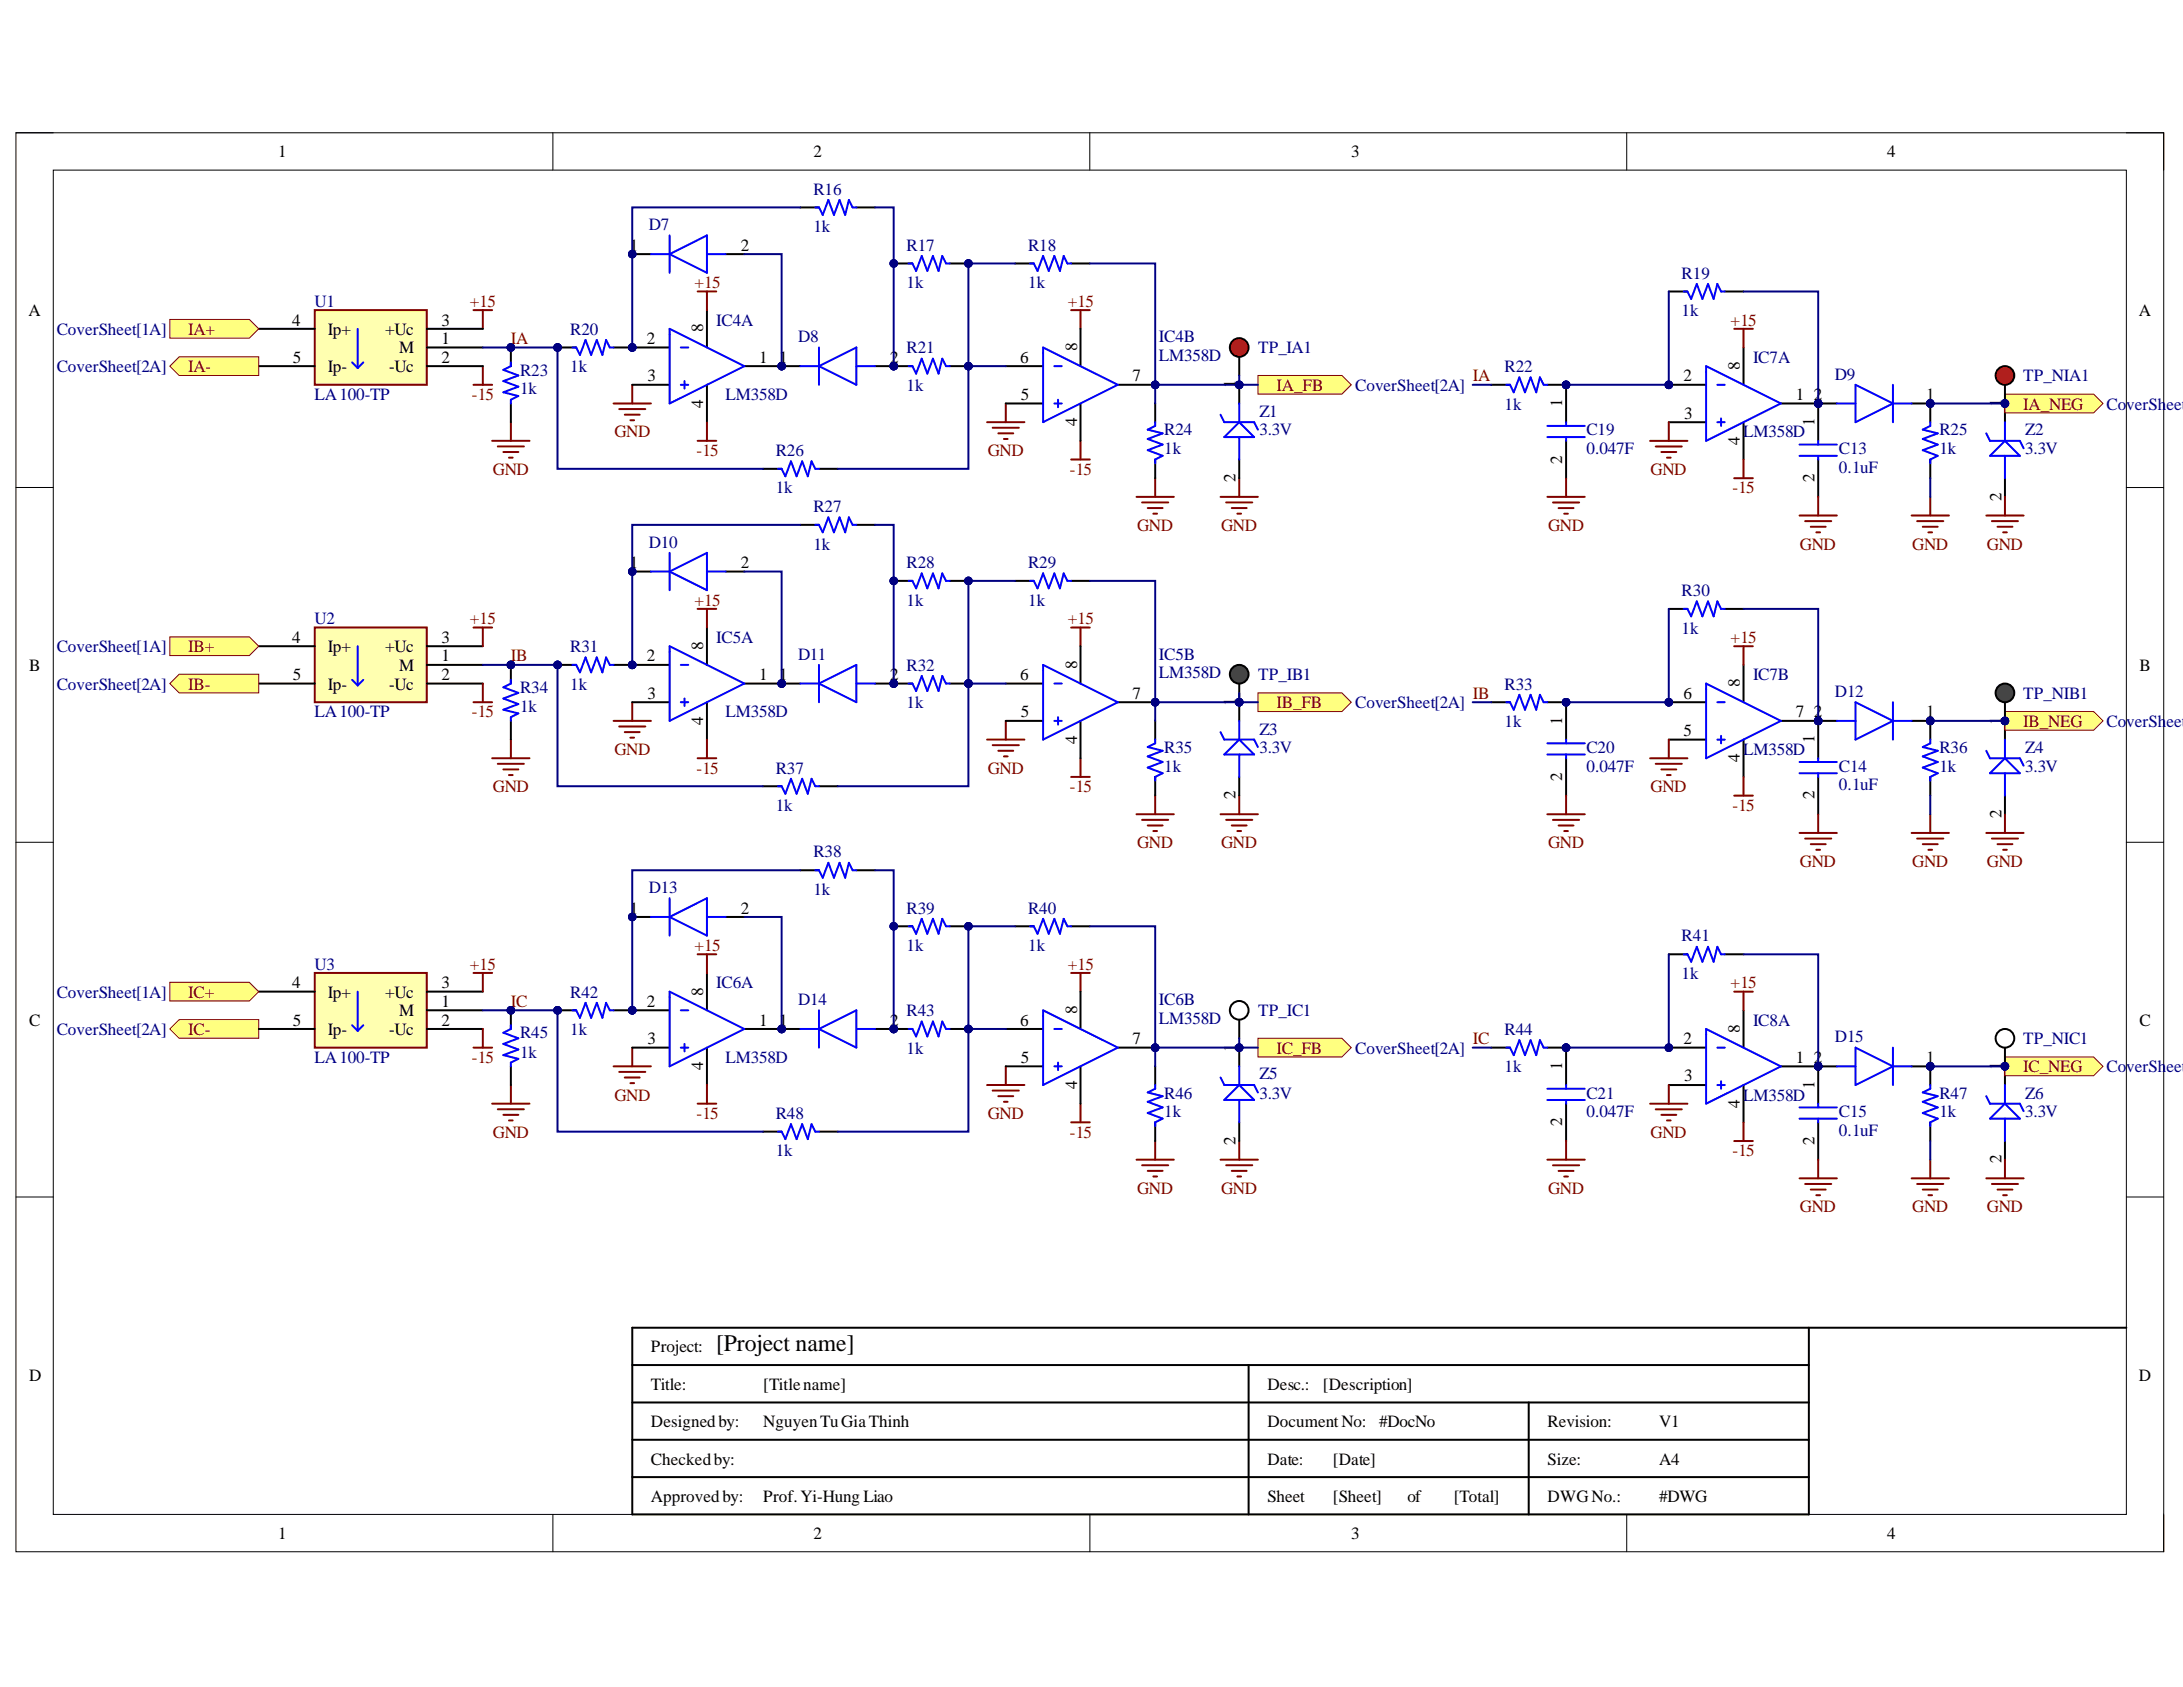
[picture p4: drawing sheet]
<svg xmlns="http://www.w3.org/2000/svg" width="279mm" height="216mm" viewBox="0 0 279 216" stroke-linecap="round" stroke-linejoin="round" font-family="sans-serif">
<defs><g id="words">
<text font-size="3" x="91.7" y="172.9">[Project name]</text>
<g font-size="2.2">
<text x="35.6" y="20.1">1</text>
<text x="104.1" y="20.1">2</text>
<text x="172.9" y="20.1">3</text>
<text x="241.5" y="20.1">4</text>
<text x="80.6" y="32.1">1</text>
<text x="94.8" y="32.1">2</text>
<text x="3.6" y="40.4">A</text>
<text x="37.4" y="41.7">4</text>
<text x="56.5" y="41.7">3</text>
<text x="273.8" y="40.4">A</text>
<text x="37.5" y="46.4">5</text>
<text x="41.9" y="42.9">Ip+</text>
<text x="41.9" y="47.6">Ip-</text>
<text x="49.3" y="42.9">+Uc</text>
<text x="49.8" y="47.6">-Uc</text>
<text x="51.1" y="45.2">M</text>
<text x="56.5" y="44">1</text>
<text x="56.5" y="46.4">2</text>
<text x="82.8" y="44">2</text>
<text x="90" y="42.5" transform="rotate(-90 90 42.5)">8</text>
<text x="97.2" y="46.4">1</text>
<text x="99.7" y="46.4">1</text>
<text x="113.9" y="46.4">2</text>
<text x="130.6" y="46.4">6</text>
<text x="137.9" y="45" transform="rotate(-90 137.9 45)">8</text>
<text x="222.7" y="47.3" transform="rotate(-90 222.7 47.3)">8</text>
<text x="82.9" y="48.8">3</text>
<text x="90" y="52.2" transform="rotate(-90 90 52.2)">4</text>
<text x="130.7" y="51.2">5</text>
<text x="145" y="48.8">7</text>
<text x="158.1" y="49.7" transform="rotate(-90 158.1 49.7)">1</text>
<text x="199.9" y="52.1" transform="rotate(-90 199.9 52.1)">1</text>
<text x="215.5" y="48.8">2</text>
<text x="215.6" y="53.6">3</text>
<text x="229.9" y="51.2">1</text>
<text x="232.1" y="51.2">2</text>
<text x="246.5" y="51.2">1</text>
<text x="256.2" y="52.1" transform="rotate(-90 256.2 52.1)">1</text>
<text x="137.9" y="54.5" transform="rotate(-90 137.9 54.5)">4</text>
<text x="199.9" y="59.3" transform="rotate(-90 199.9 59.3)">2</text>
<text x="222.7" y="57" transform="rotate(-90 222.7 57)">4</text>
<text x="232.2" y="54.5" transform="rotate(-90 232.2 54.5)">1</text>
<text x="158.1" y="61.7" transform="rotate(-90 158.1 61.7)">2</text>
<text x="232.2" y="61.7" transform="rotate(-90 232.2 61.7)">2</text>
<text x="256.2" y="64.1" transform="rotate(-90 256.2 64.1)">2</text>
<text x="80.6" y="72.7">1</text>
<text x="94.8" y="72.7">2</text>
<text x="37.4" y="82.3">4</text>
<text x="41.9" y="83.4">Ip+</text>
<text x="49.3" y="83.4">+Uc</text>
<text x="56.5" y="82.3">3</text>
<text x="90" y="83.2" transform="rotate(-90 90 83.2)">8</text>
<text x="3.7" y="85.8">B</text>
<text x="37.5" y="87.1">5</text>
<text x="41.9" y="88.3">Ip-</text>
<text x="49.8" y="88.3">-Uc</text>
<text x="51.1" y="85.8">M</text>
<text x="56.5" y="84.6">1</text>
<text x="56.5" y="87.1">2</text>
<text x="82.8" y="84.6">2</text>
<text x="82.9" y="89.4">3</text>
<text x="97.2" y="87.1">1</text>
<text x="99.7" y="87.1">1</text>
<text x="113.9" y="87.1">2</text>
<text x="130.6" y="87.1">6</text>
<text x="137.9" y="85.6" transform="rotate(-90 137.9 85.6)">8</text>
<text x="145" y="89.4">7</text>
<text x="215.5" y="89.4">6</text>
<text x="222.7" y="87.9" transform="rotate(-90 222.7 87.9)">8</text>
<text x="273.8" y="85.8">B</text>
<text x="90" y="92.7" transform="rotate(-90 90 92.7)">4</text>
<text x="130.7" y="91.8">5</text>
<text x="137.9" y="95.2" transform="rotate(-90 137.9 95.2)">4</text>
<text x="158.1" y="90.4" transform="rotate(-90 158.1 90.4)">1</text>
<text x="199.9" y="92.7" transform="rotate(-90 199.9 92.7)">1</text>
<text x="215.5" y="94.2">5</text>
<text x="229.9" y="91.8">7</text>
<text x="232.1" y="91.8">2</text>
<text x="232.2" y="95.1" transform="rotate(-90 232.2 95.1)">1</text>
<text x="246.5" y="91.8">1</text>
<text x="256.2" y="92.7" transform="rotate(-90 256.2 92.7)">1</text>
<text x="199.9" y="99.9" transform="rotate(-90 199.9 99.9)">2</text>
<text x="222.7" y="97.6" transform="rotate(-90 222.7 97.6)">4</text>
<text x="158.1" y="102.3" transform="rotate(-90 158.1 102.3)">2</text>
<text x="232.2" y="102.3" transform="rotate(-90 232.2 102.3)">2</text>
<text x="256.2" y="104.7" transform="rotate(-90 256.2 104.7)">2</text>
<text x="80.6" y="116.9">1</text>
<text x="94.8" y="116.9">2</text>
<text x="3.7" y="131.3">C</text>
<text x="37.4" y="126.5">4</text>
<text x="37.5" y="131.3">5</text>
<text x="41.9" y="127.7">Ip+</text>
<text x="49.3" y="127.7">+Uc</text>
<text x="51.1" y="130">M</text>
<text x="56.5" y="126.5">3</text>
<text x="56.5" y="128.8">1</text>
<text x="56.5" y="131.3">2</text>
<text x="82.8" y="128.8">2</text>
<text x="90" y="127.4" transform="rotate(-90 90 127.4)">8</text>
<text x="97.2" y="131.3">1</text>
<text x="99.7" y="131.3">1</text>
<text x="113.9" y="131.3">2</text>
<text x="130.6" y="131.3">6</text>
<text x="137.9" y="129.8" transform="rotate(-90 137.9 129.8)">8</text>
<text x="273.8" y="131.3">C</text>
<text x="41.9" y="132.5">Ip-</text>
<text x="49.8" y="132.5">-Uc</text>
<text x="82.9" y="133.7">3</text>
<text x="90" y="137" transform="rotate(-90 90 137)">4</text>
<text x="130.7" y="136">5</text>
<text x="145" y="133.7">7</text>
<text x="158.1" y="134.6" transform="rotate(-90 158.1 134.6)">1</text>
<text x="199.9" y="137" transform="rotate(-90 199.9 137)">1</text>
<text x="215.5" y="133.7">2</text>
<text x="222.7" y="132.1" transform="rotate(-90 222.7 132.1)">8</text>
<text x="229.9" y="136">1</text>
<text x="232.1" y="136">2</text>
<text x="246.5" y="136">1</text>
<text x="256.2" y="137" transform="rotate(-90 256.2 137)">1</text>
<text x="137.9" y="139.4" transform="rotate(-90 137.9 139.4)">4</text>
<text x="215.6" y="138.4">3</text>
<text x="222.7" y="141.8" transform="rotate(-90 222.7 141.8)">4</text>
<text x="232.2" y="139.3" transform="rotate(-90 232.2 139.3)">1</text>
<text x="158.1" y="146.5" transform="rotate(-90 158.1 146.5)">2</text>
<text x="199.9" y="144.1" transform="rotate(-90 199.9 144.1)">2</text>
<text x="232.2" y="146.5" transform="rotate(-90 232.2 146.5)">2</text>
<text x="256.2" y="148.9" transform="rotate(-90 256.2 148.9)">2</text>
<text x="83.3" y="173.1">Project:</text>
<text x="3.7" y="176.7">D</text>
<text x="83.3" y="177.9">Title:</text>
<text x="97.7" y="177.9">[Titlename]</text>
<text x="162.2" y="177.9">Desc.:</text>
<text x="169.3" y="177.9">[Description]</text>
<text x="273.8" y="176.7">D</text>
<text x="83.3" y="182.6">Designedby:</text>
<text x="97.7" y="182.6">NguyenTuGiaThinh</text>
<text x="162.2" y="182.6">Document No:</text>
<text x="176.5" y="182.6">#DocNo</text>
<text x="198.1" y="182.6">Revision:</text>
<text x="212.4" y="182.6">V1</text>
<text x="83.3" y="187.4">Checkedby:</text>
<text x="162.2" y="187.4">Date:</text>
<text x="170.6" y="187.4">[Date]</text>
<text x="198.1" y="187.4">Size:</text>
<text x="212.4" y="187.4">A4</text>
<text x="35.6" y="197">1</text>
<text x="83.3" y="192.2">Approvedby:</text>
<text x="97.7" y="192.2">Prof. Yi-Hung Liao</text>
<text x="104.1" y="197">2</text>
<text x="162.2" y="192.2">Sheet</text>
<text x="170.6" y="192.2">[Sheet]</text>
<text x="172.9" y="197">3</text>
<text x="180.1" y="192.2">of</text>
<text x="186.1" y="192.2">[Total]</text>
<text x="198.1" y="192.2">DWGNo.:</text>
<text x="212.4" y="192.2">#DWG</text>
<text x="241.5" y="197">4</text>
</g>
<g font-size="2.2" fill="#000080">
<text x="83" y="29.4">D7</text>
<text x="104.1" y="24.9">R16</text>
<text x="104.1" y="29.7">1k</text>
<text x="116" y="32.1">R17</text>
<text x="131.6" y="32.1">R18</text>
<text x="215.2" y="35.7">R19</text>
<text x="40.3" y="39.2">U1</text>
<text x="91.7" y="41.7">IC4A</text>
<text x="116" y="36.9">1k</text>
<text x="131.6" y="36.9">1k</text>
<text x="215.2" y="40.4">1k</text>
<text x="7.3" y="47.6">CoverSheet[2A]</text>
<text x="7.3" y="42.9">CoverSheet[1A]</text>
<text x="73" y="42.9">R20</text>
<text x="73" y="47.6">1k</text>
<text x="102.2" y="43.8">D8</text>
<text x="116" y="45.2">R21</text>
<text x="148.3" y="43.8">IC4B</text>
<text x="148.3" y="46.2">LM358D</text>
<text x="161" y="45.2">TP_IA1</text>
<text x="192.6" y="47.6">R22</text>
<text x="224.4" y="46.4">IC7A</text>
<text x="40.3" y="51.2">LA100-TP</text>
<text x="66.6" y="48.1">R23</text>
<text x="66.6" y="50.5">1k</text>
<text x="92.9" y="51.2">LM358D</text>
<text x="116" y="50.1">1k</text>
<text x="161.2" y="53.3">Z1</text>
<text x="173.5" y="50.1">CoverSheet[2A]</text>
<text x="192.6" y="52.4">1k</text>
<text x="234.9" y="48.6">D9</text>
<text x="259" y="48.8">TP_NIA1</text>
<text x="269.6" y="52.4">CoverSheet[</text>
<text x="99.3" y="58.3">R26</text>
<text x="149" y="55.7">R24</text>
<text x="149" y="58.2">1k</text>
<text x="161.2" y="55.7">3.3V</text>
<text x="203.1" y="58.2">0.047F</text>
<text x="203.1" y="55.7">C19</text>
<text x="223.1" y="56">LM358D</text>
<text x="235.4" y="58.2">C13</text>
<text x="248.2" y="55.7">R25</text>
<text x="248.2" y="58.2">1k</text>
<text x="259.2" y="55.7">Z2</text>
<text x="259.2" y="58.2">3.3V</text>
<text x="99.3" y="63.2">1k</text>
<text x="104.1" y="65.5">R27</text>
<text x="235.4" y="60.5">0.1uF</text>
<text x="83" y="70.1">D10</text>
<text x="104.1" y="70.3">1k</text>
<text x="116" y="72.7">R28</text>
<text x="116" y="77.5">1k</text>
<text x="131.6" y="72.7">R29</text>
<text x="131.6" y="77.5">1k</text>
<text x="215.2" y="76.3">R30</text>
<text x="7.3" y="83.4">CoverSheet[1A]</text>
<text x="40.3" y="79.9">U2</text>
<text x="73" y="83.4">R31</text>
<text x="91.7" y="82.3">IC5A</text>
<text x="215.2" y="81.1">1k</text>
<text x="7.3" y="88.3">CoverSheet[2A]</text>
<text x="66.6" y="88.7">R34</text>
<text x="73" y="88.3">1k</text>
<text x="102.2" y="84.5">D11</text>
<text x="116" y="85.8">R32</text>
<text x="148.3" y="84.5">IC5B</text>
<text x="148.3" y="86.8">LM358D</text>
<text x="161" y="87.1">TP_IB1</text>
<text x="192.6" y="88.3">R33</text>
<text x="224.4" y="87.1">IC7B</text>
<text x="234.9" y="89.2">D12</text>
<text x="259" y="89.4">TP_NIB1</text>
<text x="40.3" y="91.8">LA100-TP</text>
<text x="66.6" y="91.1">1k</text>
<text x="92.9" y="91.8">LM358D</text>
<text x="116" y="90.6">1k</text>
<text x="161.2" y="94">Z3</text>
<text x="173.5" y="90.6">CoverSheet[2A]</text>
<text x="192.6" y="93">1k</text>
<text x="269.6" y="93">CoverSheet[</text>
<text x="99.3" y="99">R37</text>
<text x="149" y="96.4">R35</text>
<text x="149" y="98.7">1k</text>
<text x="161.2" y="96.4">3.3V</text>
<text x="203.1" y="98.7">0.047F</text>
<text x="203.1" y="96.4">C20</text>
<text x="223.1" y="96.6">LM358D</text>
<text x="235.4" y="98.7">C14</text>
<text x="235.4" y="101.1">0.1uF</text>
<text x="248.2" y="96.4">R36</text>
<text x="248.2" y="98.7">1k</text>
<text x="259.2" y="96.4">Z4</text>
<text x="259.2" y="98.7">3.3V</text>
<text x="99.3" y="103.7">1k</text>
<text x="104.1" y="109.7">R38</text>
<text x="83" y="114.3">D13</text>
<text x="104.1" y="114.6">1k</text>
<text x="116" y="116.9">R39</text>
<text x="131.6" y="116.9">R40</text>
<text x="40.3" y="124.1">U3</text>
<text x="116" y="121.7">1k</text>
<text x="131.6" y="121.7">1k</text>
<text x="215.2" y="120.5">R41</text>
<text x="215.2" y="125.3">1k</text>
<text x="7.3" y="127.7">CoverSheet[1A]</text>
<text x="73" y="127.7">R42</text>
<text x="91.7" y="126.5">IC6A</text>
<text x="102.2" y="128.6">D14</text>
<text x="116" y="130">R43</text>
<text x="148.3" y="128.6">IC6B</text>
<text x="148.3" y="131">LM358D</text>
<text x="161" y="130">TP_IC1</text>
<text x="224.4" y="131.3">IC8A</text>
<text x="7.3" y="132.5">CoverSheet[2A]</text>
<text x="40.3" y="136">LA100-TP</text>
<text x="66.6" y="132.9">R45</text>
<text x="66.6" y="135.4">1k</text>
<text x="73" y="132.5">1k</text>
<text x="92.9" y="136">LM358D</text>
<text x="116" y="134.8">1k</text>
<text x="173.5" y="134.8">CoverSheet[2A]</text>
<text x="192.6" y="132.5">R44</text>
<text x="192.6" y="137.2">1k</text>
<text x="234.9" y="133.4">D15</text>
<text x="259" y="133.7">TP_NIC1</text>
<text x="269.6" y="137.2">CoverSheet[</text>
<text x="99.3" y="143.2">R48</text>
<text x="149" y="140.6">R46</text>
<text x="149" y="143">1k</text>
<text x="161.2" y="138.1">Z5</text>
<text x="161.2" y="140.6">3.3V</text>
<text x="203.1" y="143">0.047F</text>
<text x="203.1" y="140.6">C21</text>
<text x="223.1" y="140.8">LM358D</text>
<text x="235.4" y="143">C15</text>
<text x="248.2" y="140.6">R47</text>
<text x="248.2" y="143">1k</text>
<text x="259.2" y="140.6">Z6</text>
<text x="259.2" y="143">3.3V</text>
<text x="99.3" y="148">1k</text>
<text x="235.4" y="145.3">0.1uF</text>
</g>
<g font-size="2.2" fill="#800000">
<text x="60.1" y="39.2">+15</text>
<text x="88.9" y="36.9">+15</text>
<text x="136.7" y="39.2">+15</text>
<text x="221.5" y="41.7">+15</text>
<text x="24.1" y="47.6">IA-</text>
<text x="24.1" y="42.9">IA+</text>
<text x="65.4" y="44">IA</text>
<text x="60.4" y="51.2">-15</text>
<text x="163.4" y="50.1">IA_FB</text>
<text x="188.5" y="48.8">IA</text>
<text x="259" y="52.4">IA_NEG</text>
<text x="78.7" y="56">GND</text>
<text x="89.1" y="58.3">-15</text>
<text x="126.4" y="58.3">GND</text>
<text x="63.1" y="60.8">GND</text>
<text x="136.9" y="60.8">-15</text>
<text x="211.3" y="60.8">GND</text>
<text x="221.7" y="63.2">-15</text>
<text x="145.5" y="68">GND</text>
<text x="156.3" y="68">GND</text>
<text x="198.2" y="68">GND</text>
<text x="230.4" y="70.3">GND</text>
<text x="244.7" y="70.3">GND</text>
<text x="254.3" y="70.3">GND</text>
<text x="88.9" y="77.5">+15</text>
<text x="24.1" y="83.4">IB+</text>
<text x="60.1" y="79.9">+15</text>
<text x="136.7" y="79.9">+15</text>
<text x="221.5" y="82.3">+15</text>
<text x="24.1" y="88.3">IB-</text>
<text x="65.4" y="84.6">IB</text>
<text x="188.5" y="89.4">IB</text>
<text x="60.4" y="91.8">-15</text>
<text x="163.4" y="90.6">IB_FB</text>
<text x="259" y="93">IB_NEG</text>
<text x="63.1" y="101.4">GND</text>
<text x="78.7" y="96.6">GND</text>
<text x="89.1" y="99">-15</text>
<text x="126.4" y="99">GND</text>
<text x="136.9" y="101.4">-15</text>
<text x="211.3" y="101.4">GND</text>
<text x="221.7" y="103.7">-15</text>
<text x="145.5" y="108.6">GND</text>
<text x="156.3" y="108.6">GND</text>
<text x="198.2" y="108.6">GND</text>
<text x="230.4" y="110.9">GND</text>
<text x="244.7" y="110.9">GND</text>
<text x="254.3" y="110.9">GND</text>
<text x="60.1" y="124.1">+15</text>
<text x="88.9" y="121.7">+15</text>
<text x="136.7" y="124.1">+15</text>
<text x="24.1" y="127.7">IC+</text>
<text x="65.4" y="128.8">IC</text>
<text x="221.5" y="126.5">+15</text>
<text x="24.1" y="132.5">IC-</text>
<text x="60.4" y="136">-15</text>
<text x="163.4" y="134.8">IC_FB</text>
<text x="188.5" y="133.7">IC</text>
<text x="259" y="137.2">IC_NEG</text>
<text x="78.7" y="140.8">GND</text>
<text x="89.1" y="143.2">-15</text>
<text x="126.4" y="143.2">GND</text>
<text x="63.1" y="145.6">GND</text>
<text x="136.9" y="145.6">-15</text>
<text x="211.3" y="145.6">GND</text>
<text x="221.7" y="148">-15</text>
<text x="145.5" y="152.8">GND</text>
<text x="156.3" y="152.8">GND</text>
<text x="198.2" y="152.8">GND</text>
<text x="230.4" y="155.1">GND</text>
<text x="244.7" y="155.1">GND</text>
<text x="254.3" y="155.1">GND</text>
</g>
</g></defs>
<path d="M2 17h274.9v181.6h-274.9z" fill="none" stroke="#000" stroke-width=".13"/>
<path d="M6.8 21.8h265.4v172h-265.4z" fill-rule="evenodd" fill="#fff"/>
<g fill="none" stroke="#000" stroke-width=".13">
<path d="M2 17h4.8M70.8 17v4.8M139.5 17v4.8M208.2 17v4.8M272.2 17h4.7v4.8M6.8 21.8h265.4v172h-265.4zM2 62.4h4.8M272.2 62.4h4.7M2 107.8h4.8M272.2 107.8h4.7M2 153.2h4.8M272.2 153.2h4.7"/>
<path d="M70.8 193.8v4.8M139.5 193.8v4.8M208.2 193.8v4.8M276.9 193.8v4.8"/>
</g>
<path d="M60.6 39.7h2.4M61.8 39.7v2.4M60.6 49.2h2.4M61.8 46.9v2.3M78.5 51.6h4.8M79.2 52.4h3.4M80 53.1h1.9M80.7 53.8h.5M80.9 49.2v2.4" fill="none" stroke="#800000" stroke-width=".25"/>
<circle cx="100" cy="46.9" r=".48" fill="#000080"/>
<circle cx="100" cy="46.9" r=".48" fill="none" stroke="#000080" stroke-width=".13"/>
<circle cx="80.9" cy="44.5" r=".48" fill="#000080"/>
<circle cx="80.9" cy="44.5" r=".48" fill="none" stroke="#000080" stroke-width=".13"/>
<path d="M95.3 46.9h4.7" fill="none" stroke="#000" stroke-width=".25"/>
<circle cx="100" cy="46.9" r=".48" fill="#000080"/>
<circle cx="100" cy="46.9" r=".48" fill="none" stroke="#000080" stroke-width=".13"/>
<path d="M80.9 44.5h4.8" fill="none" stroke="#000" stroke-width=".25"/>
<circle cx="80.9" cy="44.5" r=".48" fill="#000080"/>
<circle cx="80.9" cy="44.5" r=".48" fill="none" stroke="#000080" stroke-width=".13"/>
<path d="M90.5 39.7v4.8M80.9 49.2h4.8M90.5 49.2v4.8" fill="none" stroke="#000" stroke-width=".25"/>
<path d="M85.7 42.1l9.6 4.8-9.6 4.7zM87.1 49.2h1M87.1 44.5h1M87.6 48.8v.9" fill="none" stroke="#00f" stroke-width=".25"/>
<g fill="none" stroke="#800000" stroke-width=".25">
<path d="M89.3 37.3h2.4M90.5 37.3v2.4M137.1 39.7h2.4M138.3 39.7v2.4M63 56.4h4.8M63.7 57.1h3.4M64.4 57.8h1.9M65.1 58.6h.5M65.4 54v2.4M89.3 56.4h2.4M90.5 54v2.4M137.1 58.8h2.4"/>
<path d="M138.3 56.4v2.4M156.2 63.6h4.8M156.9 64.3h3.4M157.7 65h1.9M158.4 65.7h.4M158.6 61.2v2.4"/>
</g>
<circle cx="158.6" cy="49.2" r=".48" fill="#000080"/>
<circle cx="158.6" cy="49.2" r=".48" fill="none" stroke="#000080" stroke-width=".13"/>
<path d="M158.6 49.2v2.4" fill="none" stroke="#000" stroke-width=".25"/>
<circle cx="158.6" cy="49.2" r=".48" fill="#000080"/>
<circle cx="158.6" cy="49.2" r=".48" fill="none" stroke="#000080" stroke-width=".13"/>
<path d="M158.6 58.8v2.4" fill="none" stroke="#000" stroke-width=".25"/>
<path d="M156.2 53.1l.5 .9h3.8l.5 1M156.7 55.9l1.9-1.9 1.9 1.9zM158.6 51.6v2.4M158.6 55.9v2.9" fill="none" stroke="#00f" stroke-width=".25"/>
<circle cx="80.9" cy="44.5" r=".48" fill="#000080"/>
<circle cx="80.9" cy="44.5" r=".48" fill="none" stroke="#000080" stroke-width=".13"/>
<circle cx="71.4" cy="44.5" r=".48" fill="#000080"/>
<circle cx="71.4" cy="44.5" r=".48" fill="none" stroke="#000080" stroke-width=".13"/>
<path d="M78.5 44.5h2.4" fill="none" stroke="#000" stroke-width=".25"/>
<circle cx="80.9" cy="44.5" r=".48" fill="#000080"/>
<circle cx="80.9" cy="44.5" r=".48" fill="none" stroke="#000080" stroke-width=".13"/>
<path d="M71.4 44.5h2.3" fill="none" stroke="#000" stroke-width=".25"/>
<circle cx="71.4" cy="44.5" r=".48" fill="#000080"/>
<circle cx="71.4" cy="44.5" r=".48" fill="none" stroke="#000080" stroke-width=".13"/>
<path d="M73.3 44.5h.4l.5 .9 .7-1.9 .8 1.9 .7-1.9 .7 1.9 .5-1.9 .4 1h.5" fill="none" stroke="#00f" stroke-width=".25"/>
<circle cx="65.4" cy="44.5" r=".48" fill="#000080"/>
<circle cx="65.4" cy="44.5" r=".48" fill="none" stroke="#000080" stroke-width=".13"/>
<path d="M65.4 44.5v2.4M65.4 51.6v2.4" fill="none" stroke="#000" stroke-width=".25"/>
<circle cx="65.4" cy="44.5" r=".48" fill="#000080"/>
<circle cx="65.4" cy="44.5" r=".48" fill="none" stroke="#000080" stroke-width=".13"/>
<path d="M65.4 46.4v.5l-1 .4 1.9 .8-1.9 .7 1.9 .7-1.9 .7 1.9 .5-.9 .5v.4" fill="none" stroke="#00f" stroke-width=".25"/>
<path d="M40.3 39.7h14.3v9.5h-14.3z" fill-rule="evenodd" fill="#ffffb0"/>
<path d="M40.3 39.7h14.3v9.5h-14.3z" fill="none" stroke="#800000" stroke-width=".25"/>
<path d="M33.1 42.1h7.2M33.1 46.9h7.2M54.6 42.1h7.2M54.6 46.9h7.2M54.6 44.5h7.2" fill="none" stroke="#000" stroke-width=".25"/>
<path d="M45.1 46.4l.7 .7M45.8 42.1v5M46.5 46.4l-.7 .7" fill="none" stroke="#00f" stroke-width=".25"/>
<path d="M40.3 80.3h14.3v9.6h-14.3z" fill-rule="evenodd" fill="#ffffb0"/>
<path d="M40.3 80.3h14.3v9.6h-14.3z" fill="none" stroke="#800000" stroke-width=".25"/>
<path d="M33.1 82.7h7.2M33.1 87.5h7.2M54.6 82.7h7.2M54.6 87.5h7.2M54.6 85.1h7.2" fill="none" stroke="#000" stroke-width=".25"/>
<path d="M45.1 87l.7 .7M45.8 82.7v5M46.5 87l-.7 .7" fill="none" stroke="#00f" stroke-width=".25"/>
<path d="M21.7 46.9l1.2-1.2h10.2v2.4h-10.2z" fill-rule="evenodd" fill="#ffff80"/>
<path d="M21.7 46.9l1.2-1.2h10.2v2.4h-10.2z" fill="none" stroke="#800000" stroke-width=".13"/>
<path d="M21.7 87.5l1.2-1.2h10.2v2.4h-10.2z" fill-rule="evenodd" fill="#ffff80"/>
<path d="M21.7 87.5l1.2-1.2h10.2v2.4h-10.2z" fill="none" stroke="#800000" stroke-width=".13"/>
<path d="M21.7 131.7l1.2-1.2h10.2v2.4h-10.2z" fill-rule="evenodd" fill="#ffff80"/>
<path d="M21.7 131.7l1.2-1.2h10.2v2.4h-10.2z" fill="none" stroke="#800000" stroke-width=".13"/>
<path d="M21.7 40.9h10.2l1.2 1.2-1.2 1.2h-10.2z" fill-rule="evenodd" fill="#ffff80"/>
<path d="M21.7 40.9h10.2l1.2 1.2-1.2 1.2h-10.2z" fill="none" stroke="#800000" stroke-width=".13"/>
<path d="M21.7 81.5h10.2l1.2 1.2-1.2 1.2h-10.2z" fill-rule="evenodd" fill="#ffff80"/>
<path d="M21.7 81.5h10.2l1.2 1.2-1.2 1.2h-10.2z" fill="none" stroke="#800000" stroke-width=".13"/>
<path d="M161 48.1h10.8l1.1 1.1-1.1 1.2h-10.8z" fill-rule="evenodd" fill="#ffff80"/>
<path d="M161 48.1h10.8l1.1 1.1-1.1 1.2h-10.8z" fill="none" stroke="#800000" stroke-width=".13"/>
<path d="M40.3 124.5h14.3v9.6h-14.3z" fill-rule="evenodd" fill="#ffffb0"/>
<path d="M40.3 124.5h14.3v9.6h-14.3z" fill="none" stroke="#800000" stroke-width=".25"/>
<path d="M33.1 126.9h7.2M33.1 131.7h7.2M54.6 126.9h7.2M54.6 131.7h7.2M54.6 129.3h7.2" fill="none" stroke="#000" stroke-width=".25"/>
<path d="M45.1 131.2l.7 .7M45.8 126.9v5M46.5 131.2l-.7 .7" fill="none" stroke="#00f" stroke-width=".25"/>
<path d="M21.7 125.7h10.2l1.2 1.2-1.2 1.2h-10.2z" fill-rule="evenodd" fill="#ffff80"/>
<path d="M21.7 125.7h10.2l1.2 1.2-1.2 1.2h-10.2z" fill="none" stroke="#800000" stroke-width=".13"/>
<path d="M158.6 45.7v2.4" fill="none" stroke="#000" stroke-width=".25"/>
<circle cx="158.6" cy="44.5" r="1.2" fill="#f00"/>
<circle cx="158.6" cy="44.5" r="1.2" fill="none" stroke="#000" stroke-width=".25"/>
<circle cx="100" cy="46.9" r=".48" fill="#000080"/>
<circle cx="100" cy="46.9" r=".48" fill="none" stroke="#000080" stroke-width=".13"/>
<circle cx="114.4" cy="46.9" r=".48" fill="#000080"/>
<circle cx="114.4" cy="46.9" r=".48" fill="none" stroke="#000080" stroke-width=".13"/>
<path d="M100 46.9h2.4" fill="none" stroke="#000" stroke-width=".25"/>
<circle cx="100" cy="46.9" r=".48" fill="#000080"/>
<circle cx="100" cy="46.9" r=".48" fill="none" stroke="#000080" stroke-width=".13"/>
<path d="M112 46.9h2.4" fill="none" stroke="#000" stroke-width=".25"/>
<circle cx="114.4" cy="46.9" r=".48" fill="#000080"/>
<circle cx="114.4" cy="46.9" r=".48" fill="none" stroke="#000080" stroke-width=".13"/>
<path d="M102.4 46.9h2.4M104.8 46.9l4.8-2.4v4.7zM104.8 44.5v4.7M109.6 46.9h2.4" fill="none" stroke="#00f" stroke-width=".25"/>
<circle cx="80.9" cy="32.5" r=".48" fill="#000080"/>
<circle cx="80.9" cy="32.5" r=".48" fill="none" stroke="#000080" stroke-width=".13"/>
<path d="M80.9 32.5h2.4" fill="none" stroke="#000" stroke-width=".25"/>
<circle cx="80.9" cy="32.5" r=".48" fill="#000080"/>
<circle cx="80.9" cy="32.5" r=".48" fill="none" stroke="#000080" stroke-width=".13"/>
<path d="M92.9 32.5h2.4M97.7 60h2.3M104.8 60h2.4" fill="none" stroke="#000" stroke-width=".25"/>
<path d="M83.3 32.5h2.4M85.7 32.5l4.8-2.4v4.8zM85.7 30.1v4.8M90.5 32.5h2.4M99.6 60h.4l.5 1 .7-2 .8 2 .7-2 .7 2 .5-2 .4 1h.5" fill="none" stroke="#00f" stroke-width=".25"/>
<path d="M126.3 54h4.8M127.1 54.7h3.3M127.8 55.5h1.9M128.5 56.2h.5M128.7 51.6v2.4M145.5 63.6h4.7M146.2 64.3h3.3M146.9 65h1.9M147.6 65.7h.5M147.9 61.2v2.4" fill="none" stroke="#800000" stroke-width=".25"/>
<circle cx="232.7" cy="51.6" r=".48" fill="#000080"/>
<circle cx="232.7" cy="51.6" r=".48" fill="none" stroke="#000080" stroke-width=".13"/>
<circle cx="213.6" cy="49.3" r=".48" fill="#000080"/>
<circle cx="213.6" cy="49.3" r=".48" fill="none" stroke="#000080" stroke-width=".13"/>
<path d="M227.9 51.6h4.8" fill="none" stroke="#000" stroke-width=".25"/>
<circle cx="232.7" cy="51.6" r=".48" fill="#000080"/>
<circle cx="232.7" cy="51.6" r=".48" fill="none" stroke="#000080" stroke-width=".13"/>
<path d="M213.6 49.2h4.8" fill="none" stroke="#000" stroke-width=".25"/>
<circle cx="213.6" cy="49.3" r=".48" fill="#000080"/>
<circle cx="213.6" cy="49.3" r=".48" fill="none" stroke="#000080" stroke-width=".13"/>
<path d="M213.6 54h4.8M223.2 44.5v4.7M223.2 54v4.8" fill="none" stroke="#000" stroke-width=".25"/>
<path d="M218.4 46.9l9.5 4.7-9.5 4.8zM219.8 54h1M219.8 49.2h1M220.3 53.5v1" fill="none" stroke="#00f" stroke-width=".25"/>
<circle cx="247.1" cy="51.6" r=".48" fill="#000080"/>
<circle cx="247.1" cy="51.6" r=".48" fill="none" stroke="#000080" stroke-width=".13"/>
<circle cx="232.7" cy="51.6" r=".48" fill="#000080"/>
<circle cx="232.7" cy="51.6" r=".48" fill="none" stroke="#000080" stroke-width=".13"/>
<path d="M244.7 51.6h2.4" fill="none" stroke="#000" stroke-width=".25"/>
<circle cx="247.1" cy="51.6" r=".48" fill="#000080"/>
<circle cx="247.1" cy="51.6" r=".48" fill="none" stroke="#000080" stroke-width=".13"/>
<path d="M232.7 51.6h2.4" fill="none" stroke="#000" stroke-width=".25"/>
<circle cx="232.7" cy="51.6" r=".48" fill="#000080"/>
<circle cx="232.7" cy="51.6" r=".48" fill="none" stroke="#000080" stroke-width=".13"/>
<path d="M235.1 51.6h2.4M237.5 49.2l4.8 2.4-4.8 2.4zM242.3 49.2v4.8M242.3 51.6h2.4" fill="none" stroke="#00f" stroke-width=".25"/>
<path d="M222 42.1h2.3M223.2 42.1v2.4M223.2 58.8v2.4M222 61.2h2.3" fill="none" stroke="#800000" stroke-width=".25"/>
<circle cx="232.7" cy="51.6" r=".48" fill="#000080"/>
<circle cx="232.7" cy="51.6" r=".48" fill="none" stroke="#000080" stroke-width=".13"/>
<path d="M232.7 51.6v4.8" fill="none" stroke="#000" stroke-width=".25"/>
<circle cx="232.7" cy="51.6" r=".48" fill="#000080"/>
<circle cx="232.7" cy="51.6" r=".48" fill="none" stroke="#000080" stroke-width=".13"/>
<path d="M213.6 37.3h2.4M220.8 37.3h2.4M232.7 58.8v4.8" fill="none" stroke="#000" stroke-width=".25"/>
<path d="M215.5 37.3h.5l.4 1 .8-2 .7 2 .7-2 .7 2 .5-2 .5 1h.5M230.3 56.9h4.8M230.3 58.3h4.8M232.7 56.4v.5M232.7 58.3v.5" fill="none" stroke="#00f" stroke-width=".25"/>
<circle cx="247.1" cy="51.6" r=".48" fill="#000080"/>
<circle cx="247.1" cy="51.6" r=".48" fill="none" stroke="#000080" stroke-width=".13"/>
<path d="M247.1 51.6v2.4" fill="none" stroke="#000" stroke-width=".25"/>
<circle cx="247.1" cy="51.6" r=".48" fill="#000080"/>
<circle cx="247.1" cy="51.6" r=".48" fill="none" stroke="#000080" stroke-width=".13"/>
<path d="M247.1 58.8v2.4" fill="none" stroke="#000" stroke-width=".25"/>
<path d="M247.1 54v.5l-1 .5 1.9 .5-1.9 .7 1.9 .7-1.9 .7 1.9 .7-.9 .5v.5" fill="none" stroke="#00f" stroke-width=".25"/>
<circle cx="256.6" cy="51.6" r=".48" fill="#000080"/>
<circle cx="256.6" cy="51.6" r=".48" fill="none" stroke="#000080" stroke-width=".13"/>
<path d="M256.6 51.6v2.4" fill="none" stroke="#000" stroke-width=".25"/>
<circle cx="256.6" cy="51.6" r=".48" fill="#000080"/>
<circle cx="256.6" cy="51.6" r=".48" fill="none" stroke="#000080" stroke-width=".13"/>
<path d="M256.6 61.2v2.4" fill="none" stroke="#000" stroke-width=".25"/>
<path d="M254.2 55.5l.5 .9h3.8l.5 1M254.7 58.3l1.9-1.9 1.9 1.9zM256.6 54v2.4M256.6 58.3v2.9" fill="none" stroke="#00f" stroke-width=".25"/>
<g fill="none" stroke="#800000" stroke-width=".25">
<path d="M211.2 56.4h4.8M211.9 57.1h3.4M212.6 57.8h1.9M213.4 58.6h.4M213.6 54v2.4M230.3 66h4.8M231 66.7h3.4M231.8 67.4h1.9M232.5 68.1h.5M232.7 63.6v2.4M244.7 66h4.7M245.4 66.7h3.3"/>
<path d="M246.1 67.4h1.9M246.8 68.1h.5M247.1 63.6v2.4M254.2 66h4.8M254.9 66.7h3.4M255.7 67.4h1.9M256.4 68.1h.5M256.6 63.6v2.4"/>
</g>
<circle cx="147.8" cy="49.2" r=".48" fill="#000080"/>
<circle cx="147.8" cy="49.2" r=".48" fill="none" stroke="#000080" stroke-width=".13"/>
<path d="M143.1 49.2h4.8" fill="none" stroke="#000" stroke-width=".25"/>
<circle cx="147.8" cy="49.2" r=".48" fill="#000080"/>
<circle cx="147.8" cy="49.2" r=".48" fill="none" stroke="#000080" stroke-width=".13"/>
<path d="M128.7 46.9h4.8M128.7 51.6h4.8M138.3 42.1v4.8M138.3 51.6v4.8" fill="none" stroke="#000" stroke-width=".25"/>
<path d="M133.5 44.5l9.6 4.7-9.6 4.8zM134.9 51.6h1M134.9 46.9h1M135.4 51.2v.9" fill="none" stroke="#00f" stroke-width=".25"/>
<circle cx="200.4" cy="49.3" r=".48" fill="#000080"/>
<circle cx="200.4" cy="49.3" r=".48" fill="none" stroke="#000080" stroke-width=".13"/>
<path d="M198 49.2h2.4" fill="none" stroke="#000" stroke-width=".25"/>
<circle cx="200.4" cy="49.3" r=".48" fill="#000080"/>
<circle cx="200.4" cy="49.3" r=".48" fill="none" stroke="#000080" stroke-width=".13"/>
<path d="M102.4 26.5h2.4M109.6 26.5h2.4M129.9 33.7h2.4M137.1 33.7h2.4M147.9 51.6v2.4M147.9 58.8v2.4M190.9 49.2h2.4" fill="none" stroke="#000" stroke-width=".25"/>
<path d="M104.3 26.5h.5l.5 1 .7-1.9 .7 1.9 .8-1.9 .7 1.9 .4-1.9 .5 .9h.5M131.8 33.7h.5l.5 1 .7-1.9 .7 1.9 .7-1.9 .8 1.9 .4-1.9 .5 .9h.5M147.9 54v.5l-1 .5 1.9 .5-1.9 .7 1.9 .7-1.9 .7 1.9 .7-.9 .5v.5M192.8 49.2h.5l.4 1 .8-1.9 .7 1.9 .7-1.9 .7 1.9 .5-1.9 .5 .9h.4" fill="none" stroke="#00f" stroke-width=".25"/>
<circle cx="123.9" cy="46.9" r=".48" fill="#000080"/>
<circle cx="123.9" cy="46.9" r=".48" fill="none" stroke="#000080" stroke-width=".13"/>
<circle cx="114.4" cy="46.9" r=".48" fill="#000080"/>
<circle cx="114.4" cy="46.9" r=".48" fill="none" stroke="#000080" stroke-width=".13"/>
<path d="M121.6 46.9h2.3" fill="none" stroke="#000" stroke-width=".25"/>
<circle cx="123.9" cy="46.9" r=".48" fill="#000080"/>
<circle cx="123.9" cy="46.9" r=".48" fill="none" stroke="#000080" stroke-width=".13"/>
<path d="M114.4 46.9h2.4" fill="none" stroke="#000" stroke-width=".25"/>
<circle cx="114.4" cy="46.9" r=".48" fill="#000080"/>
<circle cx="114.4" cy="46.9" r=".48" fill="none" stroke="#000080" stroke-width=".13"/>
<path d="M116.3 46.9h.5l.5 .9 .7-1.9 .7 1.9 .7-1.9 .7 1.9 .5-1.9 .5 1h.5" fill="none" stroke="#00f" stroke-width=".25"/>
<path d="M60.6 80.3h2.4M60.6 89.9h2.4M61.8 80.3v2.4M61.8 87.5v2.4M78.5 92.3h4.8M79.2 93h3.4M80 93.7h1.9M80.7 94.4h.5M80.9 89.9v2.4" fill="none" stroke="#800000" stroke-width=".25"/>
<circle cx="100" cy="87.5" r=".48" fill="#000080"/>
<circle cx="100" cy="87.5" r=".48" fill="none" stroke="#000080" stroke-width=".13"/>
<circle cx="80.9" cy="85.1" r=".48" fill="#000080"/>
<circle cx="80.9" cy="85.1" r=".48" fill="none" stroke="#000080" stroke-width=".13"/>
<path d="M95.3 87.5h4.7" fill="none" stroke="#000" stroke-width=".25"/>
<circle cx="100" cy="87.5" r=".48" fill="#000080"/>
<circle cx="100" cy="87.5" r=".48" fill="none" stroke="#000080" stroke-width=".13"/>
<path d="M80.9 85.1h4.8" fill="none" stroke="#000" stroke-width=".25"/>
<circle cx="80.9" cy="85.1" r=".48" fill="#000080"/>
<circle cx="80.9" cy="85.1" r=".48" fill="none" stroke="#000080" stroke-width=".13"/>
<path d="M80.9 89.9h4.8M90.5 80.3v4.8M90.5 89.9v4.8" fill="none" stroke="#000" stroke-width=".25"/>
<path d="M85.7 82.7l9.6 4.8-9.6 4.8zM87.1 89.9h1M87.1 85.1h1M87.6 89.4v1" fill="none" stroke="#00f" stroke-width=".25"/>
<g fill="none" stroke="#800000" stroke-width=".25">
<path d="M89.3 77.9h2.4M90.5 77.9v2.4M63 97h4.8M63.7 97.8h3.4M64.4 98.5h1.9M65.1 99.2h.5M65.4 94.7v2.3M89.3 97h2.4M90.5 94.7v2.3M137.1 80.3h2.4M137.1 99.4h2.4M138.3 80.3v2.4"/>
<path d="M138.3 97v2.4M156.2 104.2h4.8M156.9 104.9h3.4M157.7 105.6h1.9M158.4 106.4h.4M158.6 101.8v2.4"/>
</g>
<circle cx="158.6" cy="89.9" r=".48" fill="#000080"/>
<circle cx="158.6" cy="89.9" r=".48" fill="none" stroke="#000080" stroke-width=".13"/>
<path d="M158.6 89.9v2.4" fill="none" stroke="#000" stroke-width=".25"/>
<circle cx="158.6" cy="89.9" r=".48" fill="#000080"/>
<circle cx="158.6" cy="89.9" r=".48" fill="none" stroke="#000080" stroke-width=".13"/>
<path d="M158.6 99.4v2.4" fill="none" stroke="#000" stroke-width=".25"/>
<path d="M156.2 93.7l.5 1h3.8l.5 .9M156.7 96.6l1.9-1.9 1.9 1.9zM158.6 92.3v2.4M158.6 96.6v2.8" fill="none" stroke="#00f" stroke-width=".25"/>
<circle cx="80.9" cy="85.1" r=".48" fill="#000080"/>
<circle cx="80.9" cy="85.1" r=".48" fill="none" stroke="#000080" stroke-width=".13"/>
<circle cx="71.4" cy="85.1" r=".48" fill="#000080"/>
<circle cx="71.4" cy="85.1" r=".48" fill="none" stroke="#000080" stroke-width=".13"/>
<path d="M78.5 85.1h2.4" fill="none" stroke="#000" stroke-width=".25"/>
<circle cx="80.9" cy="85.1" r=".48" fill="#000080"/>
<circle cx="80.9" cy="85.1" r=".48" fill="none" stroke="#000080" stroke-width=".13"/>
<path d="M71.4 85.1h2.3" fill="none" stroke="#000" stroke-width=".25"/>
<circle cx="71.4" cy="85.1" r=".48" fill="#000080"/>
<circle cx="71.4" cy="85.1" r=".48" fill="none" stroke="#000080" stroke-width=".13"/>
<path d="M73.3 85.1h.4l.5 .9 .7-1.9 .8 1.9 .7-1.9 .7 1.9 .5-1.9 .4 1h.5" fill="none" stroke="#00f" stroke-width=".25"/>
<circle cx="65.4" cy="85.1" r=".48" fill="#000080"/>
<circle cx="65.4" cy="85.1" r=".48" fill="none" stroke="#000080" stroke-width=".13"/>
<path d="M65.4 85.1v2.4M65.4 92.3v2.4" fill="none" stroke="#000" stroke-width=".25"/>
<circle cx="65.4" cy="85.1" r=".48" fill="#000080"/>
<circle cx="65.4" cy="85.1" r=".48" fill="none" stroke="#000080" stroke-width=".13"/>
<path d="M65.4 87v.5l-1 .5 1.9 .7-1.9 .7 1.9 .7-1.9 .7 1.9 .5-.9 .5v.5" fill="none" stroke="#00f" stroke-width=".25"/>
<path d="M161 88.7h10.8l1.1 1.2-1.1 1.2h-10.8z" fill-rule="evenodd" fill="#ffff80"/>
<path d="M161 88.7h10.8l1.1 1.2-1.1 1.2h-10.8z" fill="none" stroke="#800000" stroke-width=".13"/>
<circle cx="100" cy="87.5" r=".48" fill="#000080"/>
<circle cx="100" cy="87.5" r=".48" fill="none" stroke="#000080" stroke-width=".13"/>
<circle cx="114.4" cy="87.5" r=".48" fill="#000080"/>
<circle cx="114.4" cy="87.5" r=".48" fill="none" stroke="#000080" stroke-width=".13"/>
<path d="M100 87.5h2.4" fill="none" stroke="#000" stroke-width=".25"/>
<circle cx="100" cy="87.5" r=".48" fill="#000080"/>
<circle cx="100" cy="87.5" r=".48" fill="none" stroke="#000080" stroke-width=".13"/>
<path d="M112 87.5h2.4" fill="none" stroke="#000" stroke-width=".25"/>
<circle cx="114.4" cy="87.5" r=".48" fill="#000080"/>
<circle cx="114.4" cy="87.5" r=".48" fill="none" stroke="#000080" stroke-width=".13"/>
<path d="M102.4 87.5h2.4M104.8 87.5l4.8-2.4v4.8zM104.8 85.1v4.8M109.6 87.5h2.4" fill="none" stroke="#00f" stroke-width=".25"/>
<circle cx="80.9" cy="73.1" r=".48" fill="#000080"/>
<circle cx="80.9" cy="73.1" r=".48" fill="none" stroke="#000080" stroke-width=".13"/>
<path d="M80.9 73.1h2.4" fill="none" stroke="#000" stroke-width=".25"/>
<circle cx="80.9" cy="73.1" r=".48" fill="#000080"/>
<circle cx="80.9" cy="73.1" r=".48" fill="none" stroke="#000080" stroke-width=".13"/>
<path d="M92.9 73.1h2.4M97.7 100.6h2.3M104.8 100.6h2.4" fill="none" stroke="#000" stroke-width=".25"/>
<path d="M83.3 73.1h2.4M85.7 73.1l4.8-2.3v4.7zM85.7 70.8v4.7M90.5 73.1h2.4M99.6 100.6h.4l.5 1 .7-1.9 .8 1.9 .7-1.9 .7 1.9 .5-1.9 .4 .9h.5" fill="none" stroke="#00f" stroke-width=".25"/>
<path d="M126.3 94.7h4.8M127.1 95.4h3.3M127.8 96.1h1.9M128.5 96.8h.5M128.7 92.3v2.4M145.5 104.2h4.7M146.2 104.9h3.3M146.9 105.6h1.9M147.6 106.4h.5M147.9 101.8v2.4" fill="none" stroke="#800000" stroke-width=".25"/>
<circle cx="232.7" cy="92.3" r=".48" fill="#000080"/>
<circle cx="232.7" cy="92.3" r=".48" fill="none" stroke="#000080" stroke-width=".13"/>
<circle cx="213.6" cy="89.9" r=".48" fill="#000080"/>
<circle cx="213.6" cy="89.9" r=".48" fill="none" stroke="#000080" stroke-width=".13"/>
<path d="M227.9 92.3h4.8" fill="none" stroke="#000" stroke-width=".25"/>
<circle cx="232.7" cy="92.3" r=".48" fill="#000080"/>
<circle cx="232.7" cy="92.3" r=".48" fill="none" stroke="#000080" stroke-width=".13"/>
<path d="M213.6 89.9h4.8" fill="none" stroke="#000" stroke-width=".25"/>
<circle cx="213.6" cy="89.9" r=".48" fill="#000080"/>
<circle cx="213.6" cy="89.9" r=".48" fill="none" stroke="#000080" stroke-width=".13"/>
<path d="M213.6 94.7h4.8M223.2 85.1v4.8M223.2 94.7v4.7" fill="none" stroke="#000" stroke-width=".25"/>
<path d="M218.4 87.5l9.5 4.8-9.5 4.7zM219.8 94.7h1M219.8 89.9h1M220.3 94.2v.9" fill="none" stroke="#00f" stroke-width=".25"/>
<circle cx="247.1" cy="92.3" r=".48" fill="#000080"/>
<circle cx="247.1" cy="92.3" r=".48" fill="none" stroke="#000080" stroke-width=".13"/>
<circle cx="232.7" cy="92.3" r=".48" fill="#000080"/>
<circle cx="232.7" cy="92.3" r=".48" fill="none" stroke="#000080" stroke-width=".13"/>
<path d="M244.7 92.3h2.4" fill="none" stroke="#000" stroke-width=".25"/>
<circle cx="247.1" cy="92.3" r=".48" fill="#000080"/>
<circle cx="247.1" cy="92.3" r=".48" fill="none" stroke="#000080" stroke-width=".13"/>
<path d="M232.7 92.3h2.4" fill="none" stroke="#000" stroke-width=".25"/>
<circle cx="232.7" cy="92.3" r=".48" fill="#000080"/>
<circle cx="232.7" cy="92.3" r=".48" fill="none" stroke="#000080" stroke-width=".13"/>
<path d="M235.1 92.3h2.4M237.5 89.9l4.8 2.4-4.8 2.4zM242.3 89.9v4.8M242.3 92.3h2.4" fill="none" stroke="#00f" stroke-width=".25"/>
<path d="M222 82.7h2.3M223.2 82.7v2.4M223.2 99.4v2.4M222 101.8h2.3" fill="none" stroke="#800000" stroke-width=".25"/>
<circle cx="232.7" cy="92.3" r=".48" fill="#000080"/>
<circle cx="232.7" cy="92.3" r=".48" fill="none" stroke="#000080" stroke-width=".13"/>
<path d="M232.7 92.3v4.7" fill="none" stroke="#000" stroke-width=".25"/>
<circle cx="232.7" cy="92.3" r=".48" fill="#000080"/>
<circle cx="232.7" cy="92.3" r=".48" fill="none" stroke="#000080" stroke-width=".13"/>
<path d="M213.6 77.9h2.4M220.8 77.9h2.4M232.7 99.4v4.8" fill="none" stroke="#000" stroke-width=".25"/>
<path d="M215.5 77.9h.5l.4 1 .8-1.9 .7 1.9 .7-1.9 .7 1.9 .5-1.9 .5 .9h.5M230.3 97.5h4.8M230.3 99h4.8M232.7 97v.5M232.7 99v.4" fill="none" stroke="#00f" stroke-width=".25"/>
<circle cx="247.1" cy="92.3" r=".48" fill="#000080"/>
<circle cx="247.1" cy="92.3" r=".48" fill="none" stroke="#000080" stroke-width=".13"/>
<path d="M247.1 92.3v2.4" fill="none" stroke="#000" stroke-width=".25"/>
<circle cx="247.1" cy="92.3" r=".48" fill="#000080"/>
<circle cx="247.1" cy="92.3" r=".48" fill="none" stroke="#000080" stroke-width=".13"/>
<path d="M247.1 99.4v2.4" fill="none" stroke="#000" stroke-width=".25"/>
<path d="M247.1 94.7v.4l-1 .5 1.9 .5-1.9 .7 1.9 .7-1.9 .7 1.9 .8-.9 .4v.5" fill="none" stroke="#00f" stroke-width=".25"/>
<circle cx="256.6" cy="92.3" r=".48" fill="#000080"/>
<circle cx="256.6" cy="92.3" r=".48" fill="none" stroke="#000080" stroke-width=".13"/>
<path d="M256.6 92.3v2.4" fill="none" stroke="#000" stroke-width=".25"/>
<circle cx="256.6" cy="92.3" r=".48" fill="#000080"/>
<circle cx="256.6" cy="92.3" r=".48" fill="none" stroke="#000080" stroke-width=".13"/>
<path d="M256.6 101.8v2.4" fill="none" stroke="#000" stroke-width=".25"/>
<path d="M254.2 96.1l.5 .9h3.8l.5 1M254.7 99l1.9-2 1.9 2zM256.6 94.7v2.3M256.6 99v2.8" fill="none" stroke="#00f" stroke-width=".25"/>
<g fill="none" stroke="#800000" stroke-width=".25">
<path d="M211.2 97h4.8M211.9 97.8h3.4M212.6 98.5h1.9M213.4 99.2h.4M213.6 94.7v2.3M230.3 106.6h4.8M231 107.3h3.4M231.8 108h1.9M232.5 108.8h.5M232.7 104.2v2.4M244.7 106.6h4.7M245.4 107.3h3.3"/>
<path d="M246.1 108h1.9M246.8 108.8h.5M247.1 104.2v2.4M254.2 106.6h4.8M254.9 107.3h3.4M255.7 108h1.9M256.4 108.8h.5M256.6 104.2v2.4"/>
</g>
<circle cx="147.8" cy="89.9" r=".48" fill="#000080"/>
<circle cx="147.8" cy="89.9" r=".48" fill="none" stroke="#000080" stroke-width=".13"/>
<path d="M143.1 89.9h4.8" fill="none" stroke="#000" stroke-width=".25"/>
<circle cx="147.8" cy="89.9" r=".48" fill="#000080"/>
<circle cx="147.8" cy="89.9" r=".48" fill="none" stroke="#000080" stroke-width=".13"/>
<path d="M128.7 87.5h4.8M128.7 92.3h4.8M138.3 82.7v4.8M138.3 92.3v4.7" fill="none" stroke="#000" stroke-width=".25"/>
<path d="M133.5 85.1l9.6 4.8-9.6 4.8zM134.9 92.3h1M134.9 87.5h1M135.4 91.8v.9" fill="none" stroke="#00f" stroke-width=".25"/>
<circle cx="200.4" cy="89.9" r=".48" fill="#000080"/>
<circle cx="200.4" cy="89.9" r=".48" fill="none" stroke="#000080" stroke-width=".13"/>
<path d="M198 89.9h2.4" fill="none" stroke="#000" stroke-width=".25"/>
<circle cx="200.4" cy="89.9" r=".48" fill="#000080"/>
<circle cx="200.4" cy="89.9" r=".48" fill="none" stroke="#000080" stroke-width=".13"/>
<path d="M102.4 67.2h2.4M109.6 67.2h2.4M129.9 74.3h2.4M137.1 74.3h2.4M147.9 92.3v2.4M147.9 99.4v2.4M190.9 89.9h2.4" fill="none" stroke="#000" stroke-width=".25"/>
<path d="M104.3 67.2h.5l.5 .9 .7-1.9 .7 1.9 .8-1.9 .7 1.9 .4-1.9 .5 1h.5M131.8 74.3h.5l.5 1 .7-1.9 .7 1.9 .7-1.9 .8 1.9 .4-1.9 .5 .9h.5M147.9 94.7v.4l-1 .5 1.9 .5-1.9 .7 1.9 .7-1.9 .7 1.9 .8-.9 .4v.5M192.8 89.9h.5l.4 .9 .8-1.9 .7 1.9 .7-1.9 .7 1.9 .5-1.9 .5 1h.4" fill="none" stroke="#00f" stroke-width=".25"/>
<circle cx="123.9" cy="87.5" r=".48" fill="#000080"/>
<circle cx="123.9" cy="87.5" r=".48" fill="none" stroke="#000080" stroke-width=".13"/>
<circle cx="114.4" cy="87.5" r=".48" fill="#000080"/>
<circle cx="114.4" cy="87.5" r=".48" fill="none" stroke="#000080" stroke-width=".13"/>
<path d="M121.6 87.5h2.3" fill="none" stroke="#000" stroke-width=".25"/>
<circle cx="123.9" cy="87.5" r=".48" fill="#000080"/>
<circle cx="123.9" cy="87.5" r=".48" fill="none" stroke="#000080" stroke-width=".13"/>
<path d="M114.4 87.5h2.4" fill="none" stroke="#000" stroke-width=".25"/>
<circle cx="114.4" cy="87.5" r=".48" fill="#000080"/>
<circle cx="114.4" cy="87.5" r=".48" fill="none" stroke="#000080" stroke-width=".13"/>
<path d="M116.3 87.5h.5l.5 .9 .7-1.9 .7 1.9 .7-1.9 .7 1.9 .5-1.9 .5 1h.5" fill="none" stroke="#00f" stroke-width=".25"/>
<path d="M60.6 124.5h2.4M60.6 134.1h2.4M61.8 124.5v2.4M61.8 131.7v2.4M78.5 136.5h4.8M79.2 137.2h3.4M80 137.9h1.9M80.7 138.6h.5M80.9 134.1v2.4" fill="none" stroke="#800000" stroke-width=".25"/>
<circle cx="100" cy="131.7" r=".48" fill="#000080"/>
<circle cx="100" cy="131.7" r=".48" fill="none" stroke="#000080" stroke-width=".13"/>
<circle cx="80.9" cy="129.3" r=".48" fill="#000080"/>
<circle cx="80.9" cy="129.3" r=".48" fill="none" stroke="#000080" stroke-width=".13"/>
<path d="M95.3 131.7h4.7" fill="none" stroke="#000" stroke-width=".25"/>
<circle cx="100" cy="131.7" r=".48" fill="#000080"/>
<circle cx="100" cy="131.7" r=".48" fill="none" stroke="#000080" stroke-width=".13"/>
<path d="M80.9 129.3h4.8" fill="none" stroke="#000" stroke-width=".25"/>
<circle cx="80.9" cy="129.3" r=".48" fill="#000080"/>
<circle cx="80.9" cy="129.3" r=".48" fill="none" stroke="#000080" stroke-width=".13"/>
<path d="M80.9 134.1h4.8M90.5 124.5v4.8M90.5 134.1v4.8" fill="none" stroke="#000" stroke-width=".25"/>
<path d="M85.7 126.9l9.6 4.8-9.6 4.8zM87.1 134.1h1M87.1 129.3h1M87.6 133.6v1" fill="none" stroke="#00f" stroke-width=".25"/>
<g fill="none" stroke="#800000" stroke-width=".25">
<path d="M65.4 138.9v2.3M89.3 122.1h2.4M90.5 122.1v2.4M90.5 138.9v2.3M137.1 124.5h2.4M138.3 124.5v2.4M63 141.2h4.8M63.7 142h3.4M64.4 142.7h1.9M65.1 143.4h.5M89.3 141.2h2.4M137.1 143.6h2.4"/>
<path d="M138.3 141.2v2.4M156.2 148.4h4.8M156.9 149.1h3.4M157.7 149.8h1.9M158.4 150.6h.4M158.6 146v2.4"/>
</g>
<circle cx="158.6" cy="134.1" r=".48" fill="#000080"/>
<circle cx="158.6" cy="134.1" r=".48" fill="none" stroke="#000080" stroke-width=".13"/>
<path d="M158.6 134.1v2.4" fill="none" stroke="#000" stroke-width=".25"/>
<circle cx="158.6" cy="134.1" r=".48" fill="#000080"/>
<circle cx="158.6" cy="134.1" r=".48" fill="none" stroke="#000080" stroke-width=".13"/>
<path d="M158.6 143.6v2.4" fill="none" stroke="#000" stroke-width=".25"/>
<path d="M156.2 137.9l.5 1h3.8l.5 .9M158.6 136.5v2.4M156.7 140.8l1.9-1.9 1.9 1.9zM158.6 140.8v2.8" fill="none" stroke="#00f" stroke-width=".25"/>
<circle cx="80.9" cy="129.3" r=".48" fill="#000080"/>
<circle cx="80.9" cy="129.3" r=".48" fill="none" stroke="#000080" stroke-width=".13"/>
<circle cx="71.4" cy="129.3" r=".48" fill="#000080"/>
<circle cx="71.4" cy="129.3" r=".48" fill="none" stroke="#000080" stroke-width=".13"/>
<path d="M78.5 129.3h2.4" fill="none" stroke="#000" stroke-width=".25"/>
<circle cx="80.9" cy="129.3" r=".48" fill="#000080"/>
<circle cx="80.9" cy="129.3" r=".48" fill="none" stroke="#000080" stroke-width=".13"/>
<path d="M71.4 129.3h2.3" fill="none" stroke="#000" stroke-width=".25"/>
<circle cx="71.4" cy="129.3" r=".48" fill="#000080"/>
<circle cx="71.4" cy="129.3" r=".48" fill="none" stroke="#000080" stroke-width=".13"/>
<path d="M73.3 129.3h.4l.5 1 .7-2 .8 2 .7-2 .7 2 .5-2 .4 1h.5" fill="none" stroke="#00f" stroke-width=".25"/>
<circle cx="65.4" cy="129.3" r=".48" fill="#000080"/>
<circle cx="65.4" cy="129.3" r=".48" fill="none" stroke="#000080" stroke-width=".13"/>
<path d="M65.4 129.3v2.4M65.4 136.5v2.4" fill="none" stroke="#000" stroke-width=".25"/>
<circle cx="65.4" cy="129.3" r=".48" fill="#000080"/>
<circle cx="65.4" cy="129.3" r=".48" fill="none" stroke="#000080" stroke-width=".13"/>
<path d="M65.4 131.2v.5l-1 .5 1.9 .7-1.9 .7 1.9 .7-1.9 .7 1.9 .5-.9 .5v.5" fill="none" stroke="#00f" stroke-width=".25"/>
<path d="M161 132.9h10.8l1.1 1.2-1.1 1.2h-10.8z" fill-rule="evenodd" fill="#ffff80"/>
<path d="M161 132.9h10.8l1.1 1.2-1.1 1.2h-10.8z" fill="none" stroke="#800000" stroke-width=".13"/>
<circle cx="100" cy="131.7" r=".48" fill="#000080"/>
<circle cx="100" cy="131.7" r=".48" fill="none" stroke="#000080" stroke-width=".13"/>
<circle cx="114.4" cy="131.7" r=".48" fill="#000080"/>
<circle cx="114.4" cy="131.7" r=".48" fill="none" stroke="#000080" stroke-width=".13"/>
<path d="M100 131.7h2.4" fill="none" stroke="#000" stroke-width=".25"/>
<circle cx="100" cy="131.7" r=".48" fill="#000080"/>
<circle cx="100" cy="131.7" r=".48" fill="none" stroke="#000080" stroke-width=".13"/>
<path d="M112 131.7h2.4" fill="none" stroke="#000" stroke-width=".25"/>
<circle cx="114.4" cy="131.7" r=".48" fill="#000080"/>
<circle cx="114.4" cy="131.7" r=".48" fill="none" stroke="#000080" stroke-width=".13"/>
<path d="M102.4 131.7h2.4M104.8 131.7l4.8-2.4v4.8zM104.8 129.3v4.8M109.6 131.7h2.4" fill="none" stroke="#00f" stroke-width=".25"/>
<circle cx="80.9" cy="117.3" r=".48" fill="#000080"/>
<circle cx="80.9" cy="117.3" r=".48" fill="none" stroke="#000080" stroke-width=".13"/>
<path d="M80.9 117.4h2.4" fill="none" stroke="#000" stroke-width=".25"/>
<circle cx="80.9" cy="117.3" r=".48" fill="#000080"/>
<circle cx="80.9" cy="117.3" r=".48" fill="none" stroke="#000080" stroke-width=".13"/>
<path d="M92.9 117.4h2.4M97.7 144.8h2.3M104.8 144.8h2.4" fill="none" stroke="#000" stroke-width=".25"/>
<path d="M83.3 117.4h2.4M85.7 117.4l4.8-2.4v4.7zM85.7 115v4.7M90.5 117.4h2.4M99.6 144.8h.4l.5 1 .7-1.9 .8 1.9 .7-1.9 .7 1.9 .5-1.9 .4 .9h.5" fill="none" stroke="#00f" stroke-width=".25"/>
<path d="M126.3 138.9h4.8M127.1 139.6h3.3M128.7 136.5v2.4M127.8 140.3h1.9M128.5 141h.5M145.5 148.4h4.7M146.2 149.1h3.3M146.9 149.8h1.9M147.6 150.6h.5M147.9 146v2.4" fill="none" stroke="#800000" stroke-width=".25"/>
<circle cx="147.8" cy="134.1" r=".48" fill="#000080"/>
<circle cx="147.8" cy="134.1" r=".48" fill="none" stroke="#000080" stroke-width=".13"/>
<path d="M143.1 134.1h4.8" fill="none" stroke="#000" stroke-width=".25"/>
<circle cx="147.8" cy="134.1" r=".48" fill="#000080"/>
<circle cx="147.8" cy="134.1" r=".48" fill="none" stroke="#000080" stroke-width=".13"/>
<path d="M102.4 111.4h2.4M109.6 111.4h2.4M129.9 118.5h2.4M137.1 118.5h2.4M128.7 131.7h4.8M128.7 136.5h4.8M138.3 126.9v4.8M138.3 136.5v4.7M147.9 136.5v2.4M147.9 143.6v2.4" fill="none" stroke="#000" stroke-width=".25"/>
<path d="M104.3 111.4h.5l.5 .9 .7-1.9 .7 1.9 .8-1.9 .7 1.9 .4-1.9 .5 1h.5M131.8 118.5h.5l.5 1 .7-1.9 .7 1.9 .7-1.9 .8 1.9 .4-1.9 .5 .9h.5M133.5 129.3l9.6 4.8-9.6 4.8zM134.9 136.5h1M134.9 131.7h1M135.4 136v.9M147.9 138.9v.4l-1 .5 1.9 .5-1.9 .7 1.9 .7-1.9 .7 1.9 .8-.9 .4v.5" fill="none" stroke="#00f" stroke-width=".25"/>
<circle cx="123.9" cy="131.7" r=".48" fill="#000080"/>
<circle cx="123.9" cy="131.7" r=".48" fill="none" stroke="#000080" stroke-width=".13"/>
<circle cx="114.4" cy="131.7" r=".48" fill="#000080"/>
<circle cx="114.4" cy="131.7" r=".48" fill="none" stroke="#000080" stroke-width=".13"/>
<path d="M121.6 131.7h2.3" fill="none" stroke="#000" stroke-width=".25"/>
<circle cx="123.9" cy="131.7" r=".48" fill="#000080"/>
<circle cx="123.9" cy="131.7" r=".48" fill="none" stroke="#000080" stroke-width=".13"/>
<path d="M114.4 131.7h2.4" fill="none" stroke="#000" stroke-width=".25"/>
<circle cx="114.4" cy="131.7" r=".48" fill="#000080"/>
<circle cx="114.4" cy="131.7" r=".48" fill="none" stroke="#000080" stroke-width=".13"/>
<path d="M116.3 131.7h.5l.5 .9 .7-1.9 .7 1.9 .7-1.9 .7 1.9 .5-1.9 .5 1h.5" fill="none" stroke="#00f" stroke-width=".25"/>
<circle cx="232.7" cy="136.5" r=".48" fill="#000080"/>
<circle cx="232.7" cy="136.5" r=".48" fill="none" stroke="#000080" stroke-width=".13"/>
<circle cx="213.6" cy="134.1" r=".48" fill="#000080"/>
<circle cx="213.6" cy="134.1" r=".48" fill="none" stroke="#000080" stroke-width=".13"/>
<path d="M227.9 136.5h4.8" fill="none" stroke="#000" stroke-width=".25"/>
<circle cx="232.7" cy="136.5" r=".48" fill="#000080"/>
<circle cx="232.7" cy="136.5" r=".48" fill="none" stroke="#000080" stroke-width=".13"/>
<path d="M213.6 134.1h4.8" fill="none" stroke="#000" stroke-width=".25"/>
<circle cx="213.6" cy="134.1" r=".48" fill="#000080"/>
<circle cx="213.6" cy="134.1" r=".48" fill="none" stroke="#000080" stroke-width=".13"/>
<path d="M213.6 138.9h4.8M223.2 129.3v4.8M223.2 138.9v4.7" fill="none" stroke="#000" stroke-width=".25"/>
<path d="M218.4 131.7l9.5 4.8-9.5 4.8zM219.8 138.9h1M219.8 134.1h1M220.3 138.4v.9" fill="none" stroke="#00f" stroke-width=".25"/>
<circle cx="247.1" cy="136.5" r=".48" fill="#000080"/>
<circle cx="247.1" cy="136.5" r=".48" fill="none" stroke="#000080" stroke-width=".13"/>
<circle cx="232.7" cy="136.5" r=".48" fill="#000080"/>
<circle cx="232.7" cy="136.5" r=".48" fill="none" stroke="#000080" stroke-width=".13"/>
<path d="M244.7 136.5h2.4" fill="none" stroke="#000" stroke-width=".25"/>
<circle cx="247.1" cy="136.5" r=".48" fill="#000080"/>
<circle cx="247.1" cy="136.5" r=".48" fill="none" stroke="#000080" stroke-width=".13"/>
<path d="M232.7 136.5h2.4" fill="none" stroke="#000" stroke-width=".25"/>
<circle cx="232.7" cy="136.5" r=".48" fill="#000080"/>
<circle cx="232.7" cy="136.5" r=".48" fill="none" stroke="#000080" stroke-width=".13"/>
<path d="M235.1 136.5h2.4M237.5 134.1l4.8 2.4-4.8 2.4zM242.3 134.1v4.8M242.3 136.5h2.4" fill="none" stroke="#00f" stroke-width=".25"/>
<path d="M222 126.9h2.3M223.2 126.9v2.4M222 146h2.3M223.2 143.6v2.4" fill="none" stroke="#800000" stroke-width=".25"/>
<circle cx="232.7" cy="136.5" r=".48" fill="#000080"/>
<circle cx="232.7" cy="136.5" r=".48" fill="none" stroke="#000080" stroke-width=".13"/>
<path d="M232.7 136.5v4.8" fill="none" stroke="#000" stroke-width=".25"/>
<circle cx="232.7" cy="136.5" r=".48" fill="#000080"/>
<circle cx="232.7" cy="136.5" r=".48" fill="none" stroke="#000080" stroke-width=".13"/>
<path d="M213.6 122.1h2.4M220.8 122.1h2.4M232.7 143.6v4.8" fill="none" stroke="#000" stroke-width=".25"/>
<path d="M215.5 122.1h.5l.4 1 .8-1.9 .7 1.9 .7-1.9 .7 1.9 .5-1.9 .5 .9h.5M230.3 141.7h4.8M230.3 143.2h4.8M232.7 141.3v.4M232.7 143.2v.4" fill="none" stroke="#00f" stroke-width=".25"/>
<circle cx="247.1" cy="136.5" r=".48" fill="#000080"/>
<circle cx="247.1" cy="136.5" r=".48" fill="none" stroke="#000080" stroke-width=".13"/>
<path d="M247.1 136.5v2.4" fill="none" stroke="#000" stroke-width=".25"/>
<circle cx="247.1" cy="136.5" r=".48" fill="#000080"/>
<circle cx="247.1" cy="136.5" r=".48" fill="none" stroke="#000080" stroke-width=".13"/>
<path d="M247.1 143.6v2.4" fill="none" stroke="#000" stroke-width=".25"/>
<path d="M247.1 138.9v.4l-1 .5 1.9 .5-1.9 .7 1.9 .7-1.9 .7 1.9 .8-.9 .4v.5" fill="none" stroke="#00f" stroke-width=".25"/>
<circle cx="256.6" cy="136.5" r=".48" fill="#000080"/>
<circle cx="256.6" cy="136.5" r=".48" fill="none" stroke="#000080" stroke-width=".13"/>
<path d="M256.6 136.5v2.4" fill="none" stroke="#000" stroke-width=".25"/>
<circle cx="256.6" cy="136.5" r=".48" fill="#000080"/>
<circle cx="256.6" cy="136.5" r=".48" fill="none" stroke="#000080" stroke-width=".13"/>
<path d="M256.6 146v2.4" fill="none" stroke="#000" stroke-width=".25"/>
<path d="M256.6 138.9v2.4M254.2 140.3l.5 1h3.8l.5 .9M254.7 143.2l1.9-1.9 1.9 1.9zM256.6 143.2v2.8" fill="none" stroke="#00f" stroke-width=".25"/>
<g fill="none" stroke="#800000" stroke-width=".25">
<path d="M213.6 138.9v2.4M211.2 141.3h4.8M211.9 142h3.4M212.6 142.7h1.9M213.4 143.4h.4M230.3 150.8h4.8M231 151.5h3.4M231.8 152.2h1.9M232.5 153h.5M232.7 148.4v2.4M244.7 150.8h4.7M245.4 151.5h3.3"/>
<path d="M246.1 152.2h1.9M246.8 153h.5M247.1 148.4v2.4M254.2 150.8h4.8M254.9 151.5h3.4M255.7 152.2h1.9M256.4 153h.5M256.6 148.4v2.4"/>
</g>
<circle cx="200.4" cy="134.1" r=".48" fill="#000080"/>
<circle cx="200.4" cy="134.1" r=".48" fill="none" stroke="#000080" stroke-width=".13"/>
<path d="M198 134.1h2.4" fill="none" stroke="#000" stroke-width=".25"/>
<circle cx="200.4" cy="134.1" r=".48" fill="#000080"/>
<circle cx="200.4" cy="134.1" r=".48" fill="none" stroke="#000080" stroke-width=".13"/>
<path d="M190.9 134.1h2.4" fill="none" stroke="#000" stroke-width=".25"/>
<path d="M192.8 134.1h.5l.4 .9 .8-1.9 .7 1.9 .7-1.9 .7 1.9 .5-1.9 .5 1h.4" fill="none" stroke="#00f" stroke-width=".25"/>
<circle cx="65.4" cy="44.5" r=".48" fill="#000080"/>
<circle cx="65.4" cy="44.5" r=".48" fill="none" stroke="#000080" stroke-width=".13"/>
<circle cx="65.4" cy="85.1" r=".48" fill="#000080"/>
<circle cx="65.4" cy="85.1" r=".48" fill="none" stroke="#000080" stroke-width=".13"/>
<circle cx="65.4" cy="129.3" r=".48" fill="#000080"/>
<circle cx="65.4" cy="129.3" r=".48" fill="none" stroke="#000080" stroke-width=".13"/>
<path d="M256.6 50.4h11.4l1.2 1.2-1.2 1.2h-11.4z" fill-rule="evenodd" fill="#ffff80"/>
<path d="M256.6 50.4h11.4l1.2 1.2-1.2 1.2h-11.4z" fill="none" stroke="#800000" stroke-width=".13"/>
<circle cx="256.6" cy="51.6" r=".48" fill="#000080"/>
<circle cx="256.6" cy="51.6" r=".48" fill="none" stroke="#000080" stroke-width=".13"/>
<path d="M256.6 91.1h11.4l1.2 1.2-1.2 1.2h-11.4z" fill-rule="evenodd" fill="#ffff80"/>
<path d="M256.6 91.1h11.4l1.2 1.2-1.2 1.2h-11.4z" fill="none" stroke="#800000" stroke-width=".13"/>
<circle cx="256.6" cy="92.3" r=".48" fill="#000080"/>
<circle cx="256.6" cy="92.3" r=".48" fill="none" stroke="#000080" stroke-width=".13"/>
<path d="M256.6 135.3h11.4l1.2 1.2-1.2 1.2h-11.4z" fill-rule="evenodd" fill="#ffff80"/>
<path d="M256.6 135.3h11.4l1.2 1.2-1.2 1.2h-11.4z" fill="none" stroke="#800000" stroke-width=".13"/>
<circle cx="256.6" cy="136.5" r=".48" fill="#000080"/>
<circle cx="256.6" cy="136.5" r=".48" fill="none" stroke="#000080" stroke-width=".13"/>
<circle cx="123.9" cy="33.7" r=".48" fill="#000080"/>
<circle cx="123.9" cy="33.7" r=".48" fill="none" stroke="#000080" stroke-width=".13"/>
<circle cx="114.4" cy="33.7" r=".48" fill="#000080"/>
<circle cx="114.4" cy="33.7" r=".48" fill="none" stroke="#000080" stroke-width=".13"/>
<path d="M121.6 33.7h2.3" fill="none" stroke="#000" stroke-width=".25"/>
<circle cx="123.9" cy="33.7" r=".48" fill="#000080"/>
<circle cx="123.9" cy="33.7" r=".48" fill="none" stroke="#000080" stroke-width=".13"/>
<path d="M114.4 33.7h2.4" fill="none" stroke="#000" stroke-width=".25"/>
<circle cx="114.4" cy="33.7" r=".48" fill="#000080"/>
<circle cx="114.4" cy="33.7" r=".48" fill="none" stroke="#000080" stroke-width=".13"/>
<path d="M116.3 33.7h.5l.5 1 .7-1.9 .7 1.9 .7-1.9 .7 1.9 .5-1.9 .5 .9h.5" fill="none" stroke="#00f" stroke-width=".25"/>
<circle cx="123.9" cy="74.3" r=".48" fill="#000080"/>
<circle cx="123.9" cy="74.3" r=".48" fill="none" stroke="#000080" stroke-width=".13"/>
<circle cx="114.4" cy="74.3" r=".48" fill="#000080"/>
<circle cx="114.4" cy="74.3" r=".48" fill="none" stroke="#000080" stroke-width=".13"/>
<path d="M121.6 74.3h2.3" fill="none" stroke="#000" stroke-width=".25"/>
<circle cx="123.9" cy="74.3" r=".48" fill="#000080"/>
<circle cx="123.9" cy="74.3" r=".48" fill="none" stroke="#000080" stroke-width=".13"/>
<path d="M114.4 74.3h2.4" fill="none" stroke="#000" stroke-width=".25"/>
<circle cx="114.4" cy="74.3" r=".48" fill="#000080"/>
<circle cx="114.4" cy="74.3" r=".48" fill="none" stroke="#000080" stroke-width=".13"/>
<path d="M116.3 74.3h.5l.5 1 .7-1.9 .7 1.9 .7-1.9 .7 1.9 .5-1.9 .5 .9h.5" fill="none" stroke="#00f" stroke-width=".25"/>
<circle cx="123.9" cy="118.5" r=".48" fill="#000080"/>
<circle cx="123.9" cy="118.5" r=".48" fill="none" stroke="#000080" stroke-width=".13"/>
<circle cx="114.4" cy="118.5" r=".48" fill="#000080"/>
<circle cx="114.4" cy="118.5" r=".48" fill="none" stroke="#000080" stroke-width=".13"/>
<path d="M121.6 118.5h2.3" fill="none" stroke="#000" stroke-width=".25"/>
<circle cx="123.9" cy="118.5" r=".48" fill="#000080"/>
<circle cx="123.9" cy="118.5" r=".48" fill="none" stroke="#000080" stroke-width=".13"/>
<path d="M114.4 118.5h2.4" fill="none" stroke="#000" stroke-width=".25"/>
<circle cx="114.4" cy="118.5" r=".48" fill="#000080"/>
<circle cx="114.4" cy="118.5" r=".48" fill="none" stroke="#000080" stroke-width=".13"/>
<path d="M116.3 118.5h.5l.5 1 .7-1.9 .7 1.9 .7-1.9 .7 1.9 .5-1.9 .5 .9h.5" fill="none" stroke="#00f" stroke-width=".25"/>
<circle cx="256.6" cy="51.6" r=".48" fill="#000080"/>
<circle cx="256.6" cy="51.6" r=".48" fill="none" stroke="#000080" stroke-width=".13"/>
<path d="M256.6 49.2v2.4" fill="none" stroke="#000" stroke-width=".25"/>
<circle cx="256.6" cy="51.6" r=".48" fill="#000080"/>
<circle cx="256.6" cy="51.6" r=".48" fill="none" stroke="#000080" stroke-width=".13"/>
<circle cx="256.6" cy="48.1" r="1.2" fill="#f00"/>
<circle cx="256.6" cy="48.1" r="1.2" fill="none" stroke="#000" stroke-width=".25"/>
<circle cx="158.6" cy="89.9" r=".48" fill="#000080"/>
<circle cx="158.6" cy="89.9" r=".48" fill="none" stroke="#000080" stroke-width=".13"/>
<path d="M158.6 87.5v2.4" fill="none" stroke="#000" stroke-width=".25"/>
<circle cx="158.6" cy="89.9" r=".48" fill="#000080"/>
<circle cx="158.6" cy="89.9" r=".48" fill="none" stroke="#000080" stroke-width=".13"/>
<circle cx="158.6" cy="86.3" r="1.2" fill="#434343"/>
<g fill="none" stroke="#000" stroke-width=".25">
<path d="M158.6 130.5v2.4"/>
<circle cx="158.6" cy="86.3" r="1.2"/>
</g>
<circle cx="158.6" cy="129.3" r="1.2" fill="#fff"/>
<circle cx="158.6" cy="129.3" r="1.2" fill="none" stroke="#000" stroke-width=".25"/>
<circle cx="256.6" cy="92.3" r=".48" fill="#000080"/>
<circle cx="256.6" cy="92.3" r=".48" fill="none" stroke="#000080" stroke-width=".13"/>
<path d="M256.6 89.9v2.4" fill="none" stroke="#000" stroke-width=".25"/>
<circle cx="256.6" cy="92.3" r=".48" fill="#000080"/>
<circle cx="256.6" cy="92.3" r=".48" fill="none" stroke="#000080" stroke-width=".13"/>
<circle cx="256.6" cy="88.7" r="1.2" fill="#434343"/>
<circle cx="256.6" cy="88.7" r="1.2" fill="none" stroke="#000" stroke-width=".25"/>
<circle cx="256.6" cy="136.5" r=".48" fill="#000080"/>
<circle cx="256.6" cy="136.5" r=".48" fill="none" stroke="#000080" stroke-width=".13"/>
<path d="M256.6 134.1v2.4" fill="none" stroke="#000" stroke-width=".25"/>
<circle cx="256.6" cy="136.5" r=".48" fill="#000080"/>
<circle cx="256.6" cy="136.5" r=".48" fill="none" stroke="#000080" stroke-width=".13"/>
<circle cx="256.6" cy="132.9" r="1.2" fill="#fff"/>
<g fill="none" stroke="#000" stroke-width=".25">
<path d="M80.9 179.5h150.6M80.9 174.7h150.6M159.8 174.7v19.1M195.7 179.5v14.3M231.5 169.9v23.9h-150.6v-23.9h191.3M80.9 189h150.6M80.9 184.3h150.6"/>
<circle cx="256.6" cy="132.9" r="1.2"/>
</g>
<circle cx="200.4" cy="49.3" r=".48" fill="#000080"/>
<circle cx="200.4" cy="49.3" r=".48" fill="none" stroke="#000080" stroke-width=".13"/>
<path d="M200.4 49.2v4.8" fill="none" stroke="#000" stroke-width=".25"/>
<circle cx="200.4" cy="49.3" r=".48" fill="#000080"/>
<circle cx="200.4" cy="49.3" r=".48" fill="none" stroke="#000080" stroke-width=".13"/>
<path d="M200.4 56.4v4.8" fill="none" stroke="#000" stroke-width=".25"/>
<path d="M198 54.5h4.8M198 55.9h4.8M200.4 54v.5M200.4 55.9v.5" fill="none" stroke="#00f" stroke-width=".25"/>
<path d="M61.8 44.5h9.6" fill="none" stroke="#000080" stroke-width=".25"/>
<circle cx="65.4" cy="44.5" r=".48" fill="#000080"/>
<circle cx="65.4" cy="44.5" r=".48" fill="none" stroke="#000080" stroke-width=".13"/>
<circle cx="71.4" cy="44.5" r=".48" fill="#000080"/>
<circle cx="71.4" cy="44.5" r=".48" fill="none" stroke="#000080" stroke-width=".13"/>
<path d="M112 26.5h2.4v20.4" fill="none" stroke="#000080" stroke-width=".25"/>
<circle cx="114.4" cy="33.7" r=".48" fill="#000080"/>
<circle cx="114.4" cy="33.7" r=".48" fill="none" stroke="#000080" stroke-width=".13"/>
<circle cx="114.4" cy="46.9" r=".48" fill="#000080"/>
<circle cx="114.4" cy="46.9" r=".48" fill="none" stroke="#000080" stroke-width=".13"/>
<path d="M95.3 32.5h4.7v14.4" fill="none" stroke="#000080" stroke-width=".25"/>
<circle cx="100" cy="46.9" r=".48" fill="#000080"/>
<circle cx="100" cy="46.9" r=".48" fill="none" stroke="#000080" stroke-width=".13"/>
<path d="M123.9 46.9h4.8" fill="none" stroke="#000080" stroke-width=".25"/>
<circle cx="123.9" cy="46.9" r=".48" fill="#000080"/>
<circle cx="123.9" cy="46.9" r=".48" fill="none" stroke="#000080" stroke-width=".13"/>
<path d="M129.9 33.7h-6v13.2" fill="none" stroke="#000080" stroke-width=".25"/>
<circle cx="123.9" cy="46.9" r=".48" fill="#000080"/>
<circle cx="123.9" cy="46.9" r=".48" fill="none" stroke="#000080" stroke-width=".13"/>
<circle cx="123.9" cy="33.7" r=".48" fill="#000080"/>
<circle cx="123.9" cy="33.7" r=".48" fill="none" stroke="#000080" stroke-width=".13"/>
<path d="M71.4 44.5v15.5h26.3" fill="none" stroke="#000080" stroke-width=".25"/>
<circle cx="71.4" cy="44.5" r=".48" fill="#000080"/>
<circle cx="71.4" cy="44.5" r=".48" fill="none" stroke="#000080" stroke-width=".13"/>
<path d="M123.9 46.9v13.1h-16.7" fill="none" stroke="#000080" stroke-width=".25"/>
<circle cx="123.9" cy="46.9" r=".48" fill="#000080"/>
<circle cx="123.9" cy="46.9" r=".48" fill="none" stroke="#000080" stroke-width=".13"/>
<path d="M139.5 33.7h8.4v15.5" fill="none" stroke="#000080" stroke-width=".25"/>
<circle cx="147.8" cy="49.2" r=".48" fill="#000080"/>
<circle cx="147.8" cy="49.2" r=".48" fill="none" stroke="#000080" stroke-width=".13"/>
<path d="M147.9 49.2v2.4" fill="none" stroke="#000080" stroke-width=".25"/>
<circle cx="147.8" cy="49.2" r=".48" fill="#000080"/>
<circle cx="147.8" cy="49.2" r=".48" fill="none" stroke="#000080" stroke-width=".13"/>
<path d="M158.6 48.1v1.1" fill="none" stroke="#000080" stroke-width=".25"/>
<circle cx="158.6" cy="49.2" r=".48" fill="#000080"/>
<circle cx="158.6" cy="49.2" r=".48" fill="none" stroke="#000080" stroke-width=".13"/>
<path d="M247.1 51.6h9.5M247.1 61.2v2.4" fill="none" stroke="#000080" stroke-width=".25"/>
<circle cx="247.1" cy="51.6" r=".48" fill="#000080"/>
<circle cx="247.1" cy="51.6" r=".48" fill="none" stroke="#000080" stroke-width=".13"/>
<circle cx="256.6" cy="51.6" r=".48" fill="#000080"/>
<circle cx="256.6" cy="51.6" r=".48" fill="none" stroke="#000080" stroke-width=".13"/>
<path d="M223.2 37.3h9.5v14.3" fill="none" stroke="#000080" stroke-width=".25"/>
<circle cx="232.7" cy="51.6" r=".48" fill="#000080"/>
<circle cx="232.7" cy="51.6" r=".48" fill="none" stroke="#000080" stroke-width=".13"/>
<path d="M102.4 26.5h-21.5v18" fill="none" stroke="#000080" stroke-width=".25"/>
<circle cx="80.9" cy="32.5" r=".48" fill="#000080"/>
<circle cx="80.9" cy="32.5" r=".48" fill="none" stroke="#000080" stroke-width=".13"/>
<circle cx="80.9" cy="44.5" r=".48" fill="#000080"/>
<circle cx="80.9" cy="44.5" r=".48" fill="none" stroke="#000080" stroke-width=".13"/>
<path d="M61.8 85.1h9.6" fill="none" stroke="#000080" stroke-width=".25"/>
<circle cx="65.4" cy="85.1" r=".48" fill="#000080"/>
<circle cx="65.4" cy="85.1" r=".48" fill="none" stroke="#000080" stroke-width=".13"/>
<circle cx="71.4" cy="85.1" r=".48" fill="#000080"/>
<circle cx="71.4" cy="85.1" r=".48" fill="none" stroke="#000080" stroke-width=".13"/>
<path d="M112 67.2h2.4v20.3" fill="none" stroke="#000080" stroke-width=".25"/>
<circle cx="114.4" cy="74.3" r=".48" fill="#000080"/>
<circle cx="114.4" cy="74.3" r=".48" fill="none" stroke="#000080" stroke-width=".13"/>
<circle cx="114.4" cy="87.5" r=".48" fill="#000080"/>
<circle cx="114.4" cy="87.5" r=".48" fill="none" stroke="#000080" stroke-width=".13"/>
<path d="M95.3 73.1h4.7v14.4" fill="none" stroke="#000080" stroke-width=".25"/>
<circle cx="100" cy="87.5" r=".48" fill="#000080"/>
<circle cx="100" cy="87.5" r=".48" fill="none" stroke="#000080" stroke-width=".13"/>
<path d="M123.9 87.5h4.8" fill="none" stroke="#000080" stroke-width=".25"/>
<circle cx="123.9" cy="87.5" r=".48" fill="#000080"/>
<circle cx="123.9" cy="87.5" r=".48" fill="none" stroke="#000080" stroke-width=".13"/>
<path d="M129.9 74.3h-6v13.2" fill="none" stroke="#000080" stroke-width=".25"/>
<circle cx="123.9" cy="87.5" r=".48" fill="#000080"/>
<circle cx="123.9" cy="87.5" r=".48" fill="none" stroke="#000080" stroke-width=".13"/>
<circle cx="123.9" cy="74.3" r=".48" fill="#000080"/>
<circle cx="123.9" cy="74.3" r=".48" fill="none" stroke="#000080" stroke-width=".13"/>
<path d="M71.4 85.1v15.5h26.3" fill="none" stroke="#000080" stroke-width=".25"/>
<circle cx="71.4" cy="85.1" r=".48" fill="#000080"/>
<circle cx="71.4" cy="85.1" r=".48" fill="none" stroke="#000080" stroke-width=".13"/>
<path d="M123.9 87.5v13.1h-16.7" fill="none" stroke="#000080" stroke-width=".25"/>
<circle cx="123.9" cy="87.5" r=".48" fill="#000080"/>
<circle cx="123.9" cy="87.5" r=".48" fill="none" stroke="#000080" stroke-width=".13"/>
<path d="M139.5 74.3h8.4v15.6" fill="none" stroke="#000080" stroke-width=".25"/>
<circle cx="147.8" cy="89.9" r=".48" fill="#000080"/>
<circle cx="147.8" cy="89.9" r=".48" fill="none" stroke="#000080" stroke-width=".13"/>
<path d="M147.9 89.9v2.4" fill="none" stroke="#000080" stroke-width=".25"/>
<circle cx="147.8" cy="89.9" r=".48" fill="#000080"/>
<circle cx="147.8" cy="89.9" r=".48" fill="none" stroke="#000080" stroke-width=".13"/>
<path d="M158.6 88.7v1.2" fill="none" stroke="#000080" stroke-width=".25"/>
<circle cx="158.6" cy="89.9" r=".48" fill="#000080"/>
<circle cx="158.6" cy="89.9" r=".48" fill="none" stroke="#000080" stroke-width=".13"/>
<path d="M247.1 92.3h9.5M247.1 101.8v2.4" fill="none" stroke="#000080" stroke-width=".25"/>
<circle cx="247.1" cy="92.3" r=".48" fill="#000080"/>
<circle cx="247.1" cy="92.3" r=".48" fill="none" stroke="#000080" stroke-width=".13"/>
<circle cx="256.6" cy="92.3" r=".48" fill="#000080"/>
<circle cx="256.6" cy="92.3" r=".48" fill="none" stroke="#000080" stroke-width=".13"/>
<path d="M223.2 77.9h9.5v14.4" fill="none" stroke="#000080" stroke-width=".25"/>
<circle cx="232.7" cy="92.3" r=".48" fill="#000080"/>
<circle cx="232.7" cy="92.3" r=".48" fill="none" stroke="#000080" stroke-width=".13"/>
<path d="M102.4 67.2h-21.5v17.9" fill="none" stroke="#000080" stroke-width=".25"/>
<circle cx="80.9" cy="73.1" r=".48" fill="#000080"/>
<circle cx="80.9" cy="73.1" r=".48" fill="none" stroke="#000080" stroke-width=".13"/>
<circle cx="80.9" cy="85.1" r=".48" fill="#000080"/>
<circle cx="80.9" cy="85.1" r=".48" fill="none" stroke="#000080" stroke-width=".13"/>
<path d="M61.8 129.3h9.6" fill="none" stroke="#000080" stroke-width=".25"/>
<circle cx="65.4" cy="129.3" r=".48" fill="#000080"/>
<circle cx="65.4" cy="129.3" r=".48" fill="none" stroke="#000080" stroke-width=".13"/>
<circle cx="71.4" cy="129.3" r=".48" fill="#000080"/>
<circle cx="71.4" cy="129.3" r=".48" fill="none" stroke="#000080" stroke-width=".13"/>
<path d="M112 111.4h2.4v20.3" fill="none" stroke="#000080" stroke-width=".25"/>
<circle cx="114.4" cy="118.5" r=".48" fill="#000080"/>
<circle cx="114.4" cy="118.5" r=".48" fill="none" stroke="#000080" stroke-width=".13"/>
<circle cx="114.4" cy="131.7" r=".48" fill="#000080"/>
<circle cx="114.4" cy="131.7" r=".48" fill="none" stroke="#000080" stroke-width=".13"/>
<path d="M95.3 117.4h4.7v14.3" fill="none" stroke="#000080" stroke-width=".25"/>
<circle cx="100" cy="131.7" r=".48" fill="#000080"/>
<circle cx="100" cy="131.7" r=".48" fill="none" stroke="#000080" stroke-width=".13"/>
<path d="M123.9 131.7h4.8" fill="none" stroke="#000080" stroke-width=".25"/>
<circle cx="123.9" cy="131.7" r=".48" fill="#000080"/>
<circle cx="123.9" cy="131.7" r=".48" fill="none" stroke="#000080" stroke-width=".13"/>
<path d="M129.9 118.5h-6v13.2" fill="none" stroke="#000080" stroke-width=".25"/>
<circle cx="123.9" cy="131.7" r=".48" fill="#000080"/>
<circle cx="123.9" cy="131.7" r=".48" fill="none" stroke="#000080" stroke-width=".13"/>
<circle cx="123.9" cy="118.5" r=".48" fill="#000080"/>
<circle cx="123.9" cy="118.5" r=".48" fill="none" stroke="#000080" stroke-width=".13"/>
<path d="M71.4 129.3v15.5h26.3" fill="none" stroke="#000080" stroke-width=".25"/>
<circle cx="71.4" cy="129.3" r=".48" fill="#000080"/>
<circle cx="71.4" cy="129.3" r=".48" fill="none" stroke="#000080" stroke-width=".13"/>
<path d="M123.9 131.7v13.1h-16.7" fill="none" stroke="#000080" stroke-width=".25"/>
<circle cx="123.9" cy="131.7" r=".48" fill="#000080"/>
<circle cx="123.9" cy="131.7" r=".48" fill="none" stroke="#000080" stroke-width=".13"/>
<path d="M139.5 118.5h8.4v15.6" fill="none" stroke="#000080" stroke-width=".25"/>
<circle cx="147.8" cy="134.1" r=".48" fill="#000080"/>
<circle cx="147.8" cy="134.1" r=".48" fill="none" stroke="#000080" stroke-width=".13"/>
<path d="M147.9 134.1v2.4" fill="none" stroke="#000080" stroke-width=".25"/>
<circle cx="147.8" cy="134.1" r=".48" fill="#000080"/>
<circle cx="147.8" cy="134.1" r=".48" fill="none" stroke="#000080" stroke-width=".13"/>
<path d="M158.6 132.9v1.2" fill="none" stroke="#000080" stroke-width=".25"/>
<circle cx="158.6" cy="134.1" r=".48" fill="#000080"/>
<circle cx="158.6" cy="134.1" r=".48" fill="none" stroke="#000080" stroke-width=".13"/>
<path d="M102.4 111.4h-21.5v17.9" fill="none" stroke="#000080" stroke-width=".25"/>
<circle cx="80.9" cy="117.3" r=".48" fill="#000080"/>
<circle cx="80.9" cy="117.3" r=".48" fill="none" stroke="#000080" stroke-width=".13"/>
<circle cx="80.9" cy="129.3" r=".48" fill="#000080"/>
<circle cx="80.9" cy="129.3" r=".48" fill="none" stroke="#000080" stroke-width=".13"/>
<path d="M247.1 136.5h9.5M247.1 146v2.4" fill="none" stroke="#000080" stroke-width=".25"/>
<circle cx="247.1" cy="136.5" r=".48" fill="#000080"/>
<circle cx="247.1" cy="136.5" r=".48" fill="none" stroke="#000080" stroke-width=".13"/>
<circle cx="256.6" cy="136.5" r=".48" fill="#000080"/>
<circle cx="256.6" cy="136.5" r=".48" fill="none" stroke="#000080" stroke-width=".13"/>
<path d="M213.6 122.1v12h-13.2" fill="none" stroke="#000080" stroke-width=".25"/>
<circle cx="200.4" cy="134.1" r=".48" fill="#000080"/>
<circle cx="200.4" cy="134.1" r=".48" fill="none" stroke="#000080" stroke-width=".13"/>
<circle cx="213.6" cy="134.1" r=".48" fill="#000080"/>
<circle cx="213.6" cy="134.1" r=".48" fill="none" stroke="#000080" stroke-width=".13"/>
<path d="M223.2 122.1h9.5v14.4" fill="none" stroke="#000080" stroke-width=".25"/>
<circle cx="232.7" cy="136.5" r=".48" fill="#000080"/>
<circle cx="232.7" cy="136.5" r=".48" fill="none" stroke="#000080" stroke-width=".13"/>
<path d="M188.5 49.2h2.4M188.5 89.9h2.4M147.9 134.1h13.1M188.5 134.1h2.4" fill="none" stroke="#000080" stroke-width=".25"/>
<circle cx="147.8" cy="134.1" r=".48" fill="#000080"/>
<circle cx="147.8" cy="134.1" r=".48" fill="none" stroke="#000080" stroke-width=".13"/>
<circle cx="158.6" cy="134.1" r=".48" fill="#000080"/>
<circle cx="158.6" cy="134.1" r=".48" fill="none" stroke="#000080" stroke-width=".13"/>
<path d="M147.9 89.9h13.1" fill="none" stroke="#000080" stroke-width=".25"/>
<circle cx="147.8" cy="89.9" r=".48" fill="#000080"/>
<circle cx="147.8" cy="89.9" r=".48" fill="none" stroke="#000080" stroke-width=".13"/>
<circle cx="158.6" cy="89.9" r=".48" fill="#000080"/>
<circle cx="158.6" cy="89.9" r=".48" fill="none" stroke="#000080" stroke-width=".13"/>
<path d="M147.9 49.2h13.1" fill="none" stroke="#000080" stroke-width=".25"/>
<circle cx="147.8" cy="49.2" r=".48" fill="#000080"/>
<circle cx="147.8" cy="49.2" r=".48" fill="none" stroke="#000080" stroke-width=".13"/>
<circle cx="158.6" cy="49.2" r=".48" fill="#000080"/>
<circle cx="158.6" cy="49.2" r=".48" fill="none" stroke="#000080" stroke-width=".13"/>
<path d="M200.4 49.2h13.2" fill="none" stroke="#000080" stroke-width=".25"/>
<circle cx="200.4" cy="49.3" r=".48" fill="#000080"/>
<circle cx="200.4" cy="49.3" r=".48" fill="none" stroke="#000080" stroke-width=".13"/>
<circle cx="213.6" cy="49.3" r=".48" fill="#000080"/>
<circle cx="213.6" cy="49.3" r=".48" fill="none" stroke="#000080" stroke-width=".13"/>
<path d="M200.4 89.9h13.2" fill="none" stroke="#000080" stroke-width=".25"/>
<circle cx="200.4" cy="89.9" r=".48" fill="#000080"/>
<circle cx="200.4" cy="89.9" r=".48" fill="none" stroke="#000080" stroke-width=".13"/>
<circle cx="213.6" cy="89.9" r=".48" fill="#000080"/>
<circle cx="213.6" cy="89.9" r=".48" fill="none" stroke="#000080" stroke-width=".13"/>
<path d="M213.6 77.9v12" fill="none" stroke="#000080" stroke-width=".25"/>
<circle cx="213.6" cy="89.9" r=".48" fill="#000080"/>
<circle cx="213.6" cy="89.9" r=".48" fill="none" stroke="#000080" stroke-width=".13"/>
<path d="M213.6 37.3v11.9" fill="none" stroke="#000080" stroke-width=".25"/>
<circle cx="213.6" cy="49.3" r=".48" fill="#000080"/>
<circle cx="213.6" cy="49.3" r=".48" fill="none" stroke="#000080" stroke-width=".13"/>
<path d="M198 63.6h4.8M198.8 64.3h3.3M199.5 65h1.9M200.2 65.7h.5M200.4 61.2v2.4" fill="none" stroke="#800000" stroke-width=".25"/>
<circle cx="200.4" cy="89.9" r=".48" fill="#000080"/>
<circle cx="200.4" cy="89.9" r=".48" fill="none" stroke="#000080" stroke-width=".13"/>
<path d="M200.4 89.9v4.8" fill="none" stroke="#000" stroke-width=".25"/>
<circle cx="200.4" cy="89.9" r=".48" fill="#000080"/>
<circle cx="200.4" cy="89.9" r=".48" fill="none" stroke="#000080" stroke-width=".13"/>
<path d="M200.4 97v4.8" fill="none" stroke="#000" stroke-width=".25"/>
<path d="M198 95.1h4.8M198 96.6h4.8M200.4 94.7v.4M200.4 96.6v.4" fill="none" stroke="#00f" stroke-width=".25"/>
<path d="M198 104.2h4.8M198.8 104.9h3.3M199.5 105.6h1.9M200.2 106.4h.5M200.4 101.8v2.4" fill="none" stroke="#800000" stroke-width=".25"/>
<circle cx="200.4" cy="134.1" r=".48" fill="#000080"/>
<circle cx="200.4" cy="134.1" r=".48" fill="none" stroke="#000080" stroke-width=".13"/>
<path d="M200.4 134.1v4.8" fill="none" stroke="#000" stroke-width=".25"/>
<circle cx="200.4" cy="134.1" r=".48" fill="#000080"/>
<circle cx="200.4" cy="134.1" r=".48" fill="none" stroke="#000080" stroke-width=".13"/>
<path d="M200.4 141.3v4.7" fill="none" stroke="#000" stroke-width=".25"/>
<path d="M198 139.3h4.8M200.4 138.9v.4M198 140.8h4.8M200.4 140.8v.5" fill="none" stroke="#00f" stroke-width=".25"/>
<path d="M198 148.4h4.8M198.8 149.1h3.3M199.5 149.9h1.9M200.2 150.6h.5M200.4 146v2.4" fill="none" stroke="#800000" stroke-width=".25"/>
<use href="#words"/>
</svg>
